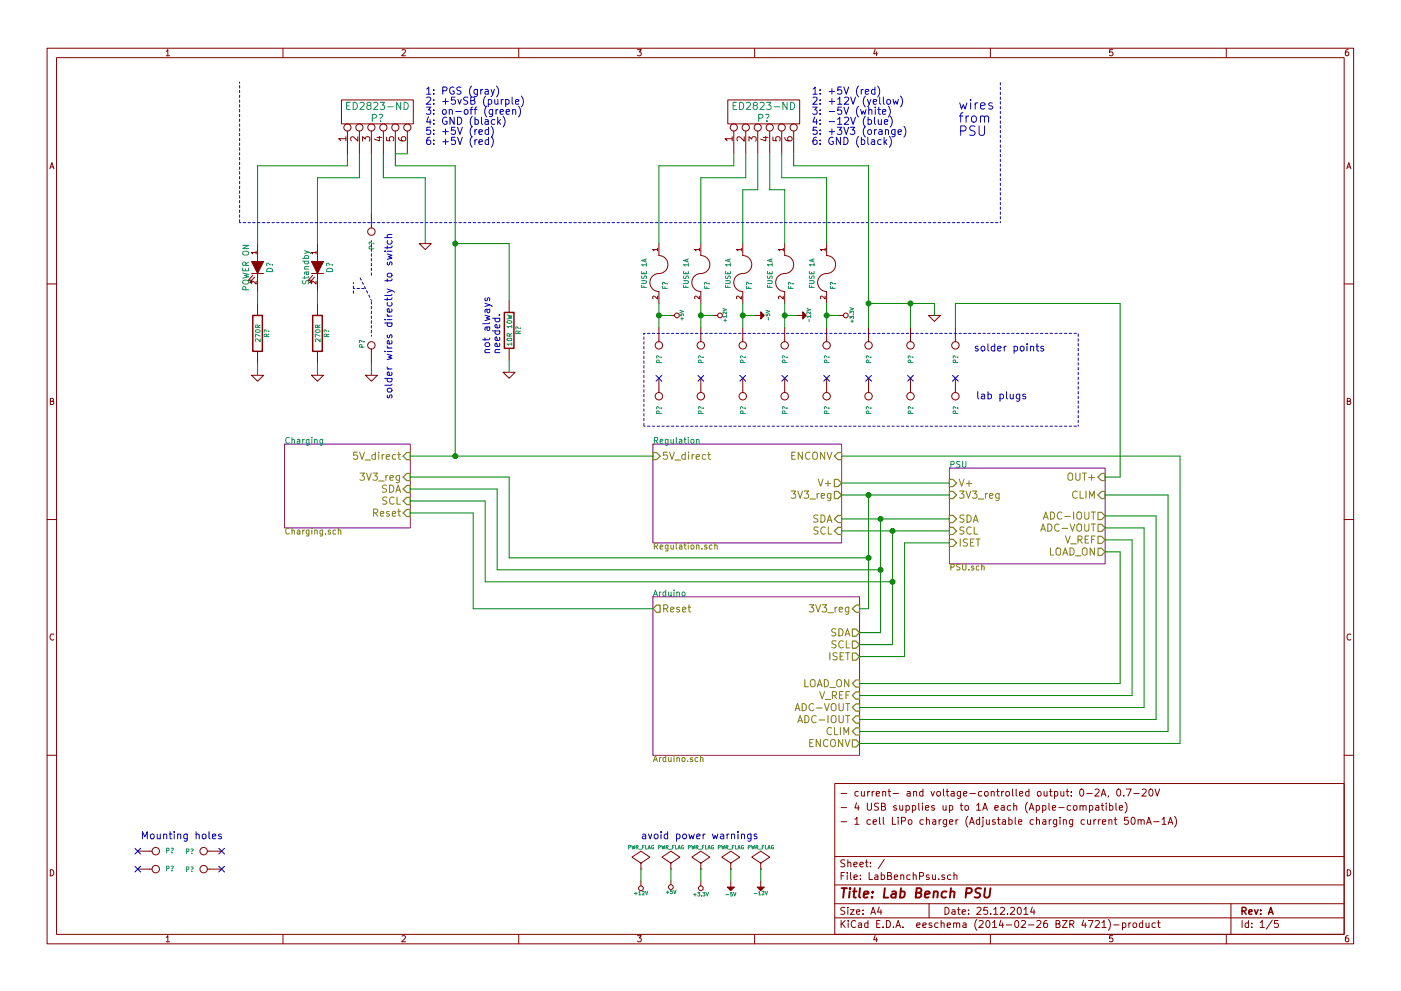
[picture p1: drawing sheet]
<svg xmlns="http://www.w3.org/2000/svg" width="297mm" height="210mm" viewBox="0 0 297 210" stroke-linecap="round" stroke-linejoin="round" font-family="sans-serif">
<g fill="none" stroke="#840000" stroke-width=".21">
<path d="M10 10.2h277v190h-277zM12 12.2h273v186h-273zM35.2 10.9l.4-.4v1.3M35.2 11.8h.8M60 10.2v2M85.2 10.6l.5-.1 .3 .4-.8 .9h.8M110 10.2v2M135.2 10.5h.8l-.5 .5 .3 .1 .2 .2-.1 .4-.2 .1-.5-.1M160 10.2v2M185.5 10.5l-.3 .9h.8M185.9 11v.8M210 10.2v2"/>
<path d="M235.9 10.5h-.6l-.1 .6h.6l.2 .5-.3 .2-.5-.1M260 10.2v2M285.9 10.5l-.4 .1-.2 .2-.1 .8 .3 .2 .4-.1 .1-.4-.1-.2-.4-.1-.3 .3M10.6 35.8l.4-1.3 .4 1.3M10.7 35.4h.6M72.4 21.2h15.2v5.1h-15.2zM73.3 29.4h-1.5l.4 .5M73.3 29v.9M73.7 27.8v4.8M75.9 29v.9l-1.1-.9-.5 .3 .2 .6M76.2 27.8v4.8M76.9 29.9v-.9l.6 .5 .2-.5 .6 .1 .1 .2-.1 .6"/>
<path d="M78.7 27.8v4.8M79.9 29.2h1M80.4 28.9v1l-1.1-.4M81.3 27.8v4.8M82 29.1v.7l.7 .1-.2-.2 .1-.5 .6-.2 .3 .3-.2 .6M83.8 27.8v4.8M84.5 29.2l.1 .4a.99 .99 0 0 0 1.4 0l-.1-.5-.5-.1-.3 .3v.3l.3 .3M86.4 27.8v4.8M154.3 21.2h15.2v5.1h-15.2zM155.2 29.4h-1.5l.5 .5M155.2 29v.9M155.6 27.8v4.8"/>
<path d="M157.8 29v.9l-1.1-.9-.4 .3 .1 .6M158.1 27.8v4.8M158.8 29.9v-.9l.6 .5 .3-.5 .5 .1 .1 .2-.1 .6M160.7 27.8v4.8M161.8 29.2h1.1M162.4 28.9v1l-1.1-.4M163.2 27.8v4.8M163.9 29.1v.7l.7 .1-.1-.2v-.5l.6-.2 .3 .3-.1 .6M165.7 27.8v4.8M166.4 29.2l.1 .4a.99 .99 0 0 0 1.4 0l-.1-.5-.5-.1-.3 .3v.3l.3 .3M168.3 27.8v4.8M285.5 35.8l.5-1.3 .4 1.3"/>
<path d="M285.7 35.4h.6M53.3 58h2.6M53.6 58.4l-1 1.2 .6-.2M54 58.8l-1 1.1 .6-.1M54.3 53.6h-1l.3 .3M54.3 59.7v.6l-.7-.6-.3 .1 .1 .4M54.3 53.3v.6M54.6 51.7v3.8M54.6 58v3.8M66 58h2.6M66.3 58.4l-1 1.2 .6-.2M66.7 58.8l-1 1.1 .6-.1"/>
<path d="M67 53.6h-1l.3 .3M67 59.7v.6l-.7-.6-.3 .1 .1 .4M67 53.3v.6M67.3 51.7v3.8M67.3 58v3.8M78.7 45.3v3.1M88.9 51.7h2.5l-1.2 1.3zM139.4 53h-1l.3 .2M139.4 52.7v.5M139.7 51.7v2.5a1.93 1.93 0 0 1 1.9 2.1 1.93 1.93 0 0 1-2.2 1.8 1.91 1.91 0 0 0-1.6 2 1.91 1.91 0 0 0 1.9 1.7v2.6M148.3 53h-1l.3 .2M148.3 52.7v.5"/>
<path d="M148.6 51.7v2.5a1.93 1.93 0 0 1 1.9 2.1 1.93 1.93 0 0 1-2.2 1.8 1.91 1.91 0 0 0-1.6 2 1.91 1.91 0 0 0 1.9 1.7v2.6M157.2 53h-1l.3 .2M157.2 52.7v.5M157.5 51.7v2.5a1.93 1.93 0 0 1 1.9 2.1 1.93 1.93 0 0 1-2.3 1.8 1.91 1.91 0 0 0-1.5 2 1.91 1.91 0 0 0 1.9 1.7v2.6M166.1 53h-1.1l.4 .2M166.1 52.7v.5M166.4 51.7v2.5a1.93 1.93 0 0 1 1.9 2.1 1.93 1.93 0 0 1-2.3 1.8 1.91 1.91 0 0 0-1.5 2 1.91 1.91 0 0 0 1.9 1.7v2.6M175 53h-1.1l.3 .2M175 52.7v.5M175.3 51.7v2.5a1.93 1.93 0 0 1 1.9 2.1 1.93 1.93 0 0 1-2.3 1.8 1.91 1.91 0 0 0-1.5 2 1.91 1.91 0 0 0 1.9 1.7v2.6M10 60.2h2M53.3 79.6h2.6l-1.3 1.3z"/>
<path d="M54.6 64.4v2.5M54.6 74.5v2.6M66 79.6h2.6l-1.3 1.3zM67.3 64.4v2.5M67.3 74.5v2.6M77.5 79.6h2.5l-1.3 1.3zM78.7 74v3.1M106.7 79h2.5l-1.3 1.3zM107.9 63.7v2.6M107.9 73.9v2.5M139.4 62.8v.6l-.7-.6-.3 .2 .1 .4M139.7 69.5v3"/>
<path d="M142.2 66.9h.8M148.3 62.8v.6l-.7-.6-.3 .2 .1 .4M148.6 69.5v3M151.1 66.9h1M157.2 62.8v.6l-.7-.6-.3 .2 .1 .4M157.5 69.5v3M160 66.9h1.3M166.1 62.8v.6l-.7-.6-.4 .2 .2 .4M166.4 69.5v3M168.9 66.9h1.3M175 62.8v.6l-.8-.6-.3 .2 .1 .4M175.3 69.5v3"/>
<path d="M177.8 66.9h1M184.1 69.5v3M193 69.5v3M196.8 66.9h2.6l-1.3 1.3zM202.6 69.5v3M285 60.2h2M10.7 85.1h.5l.1-.5-.6-.1v1.3h.5l.2-.4-.3-.3M139.7 80.3v3M148.6 80.3v3M157.5 80.3v3M166.4 80.3v3M175.3 80.3v3"/>
<path d="M184.1 80.3v3M193 80.3v3M202.6 80.3v3M285.6 85.1h.6l.1-.5-.7-.1v1.3h.6l.2-.4-.3-.3M10 110.2h2M285 110.2h2M11.4 134.6a.58 .58 0 0 0-.8 .5 .58 .58 0 0 0 .8 .6M286.4 134.6a.58 .58 0 0 0-.8 .5 .58 .58 0 0 0 .8 .6M10 160.2h2M177 166.2h108v32h-108zM178.3 174.3h1.2M178.3 171.3h1.2"/>
<path d="M178.3 168.3h1.2M181.3 173.8l.4-.4v1.5M181.3 174.9h.8M181.6 170.3l-.3 1.1h.9M182 168l-.5-.1-.2 .3v.6l.2 .1 .5-.1M182 170.9v1M182.6 167.9l.1 .9 .4 .1 .2-.1M183.3 167.9v1M183.9 170.4v1.2l.3 .3h.3l.3-.3v-1.2M184 167.9v1M184.4 167.9l-.4 .3M184.5 174l-.4-.1-.3 .3 .1 .6 .2 .1 .4-.1"/>
<path d="M184.9 167.9v1M185.1 174.4l.7-.1v-.3l-.5-.1-.2 .2 .1 .7h.6M185.3 167.9l-.4 .3M185.8 168.4l.7-.1-.1-.3-.4-.1-.2 .2 .1 .7h.5M186.3 170.5l-.6-.1-.3 .3 .1 .3 .7 .3v.5l-.2 .1-.6-.1M186.5 173.4v1.3l.2 .2M186.9 171.1l.7-.1v-.4l-.2-.2h-.5v1.5h.6l.2-.1 .1-.4-.4-.3M187.1 168l.3-.1 .3 .1 .1 .9M187.1 167.9v1M187.3 173.4v1.3l.2 .2M188.3 167.9h.5M188.5 167.4v1.3l.3 .2"/>
<path d="M189.2 173.4v1.5h.7M189.4 168.3h1.1M190 171l-.3-.1-.2 .2v.2l.5 .2v.3h-.5M190.4 173.4v.2M190.4 173.9v1M190.8 170.9v.9l.4 .1 .2-.1M191.1 174.2l.7-.1 .2-.2-.1-.3-.2-.2h-.6v1.5M191.4 170.9v1M192.1 171l.4-.1 .3 .3-.1 .6h-.6M192.1 170.9v1.5M192.4 168h.5l.1 .9M192.6 174l.2-.1 .5 .1v.6l-.1 .2-.4 .1-.2-.1z"/>
<path d="M193 168.3l-.7 .2 .2 .4 .5-.1M193.4 171l.5-.1 .3 .3-.2 .6h-.6M193.4 170.9v1.5M193.7 168l.2-.1 .4 .1v.9M193.7 167.9v1M194.8 170.4v1.3l.2 .2M195.6 170.4v.2M195.6 170.9v1M195.7 168l-.5-.1-.2 .3v.6l.2 .1 .5-.1M195.7 167.4v1.5M195.8 174l-.5-.1-.3 .3 .1 .6 .2 .1 .5-.1M196.2 171.4l.7-.1v-.3l-.5-.1-.2 .2 .1 .7h.6"/>
<path d="M196.4 174l.2-.1 .4 .1 .1 .9M196.4 173.4v1.5M197.4 167.9l.3 1 .4-1M197.8 174h.5l.1 .9M198.1 171l-.4-.1-.2 .2 .1 .2 .5 .2v.3h-.6M198.4 174.3l-.7 .2 .2 .4 .5-.1M198.7 168l.2-.1 .4 .1 .1 .6-.1 .2-.4 .1-.2-.1zM199.1 173.9v1M199.5 173.9l-.4 .3M199.9 170.9l.1 .9 .4 .1 .2-.1M200 167.4v1.3l.2 .2M200.6 170.9v1"/>
<path d="M200.6 167.9h.6M200.7 173.9l-.1 1.4-.2 .1-.3-.1M200.7 174l-.4-.1-.3 .3 .1 .6 .2 .1 .4-.1M200.8 167.4v1.3l.4 .2M201.3 171l.4-.1 .3 .3-.1 .6h-.6M201.3 170.9v1.5M201.3 174.4l.7-.1v-.3l-.5-.1-.2 .2 .1 .7h.6M201.7 168h.6v.9M202.3 168.3l-.7 .2 .2 .4 .5-.1M202.7 173.9v1M203.1 173.9l-.4 .3M203.6 170.9h.5"/>
<path d="M203.7 167.9l-.1 1.4-.2 .1-.4-.1M203.7 168l-.5-.1-.3 .3 .1 .6 .2 .1 .5-.1M203.8 170.4v1.3l.3 .2M204.3 168.4l.7-.1v-.3l-.5-.1-.2 .2 .1 .7h.6M204.6 171l.3-.1 .4 .1 .1 .6-.2 .2-.3 .1-.3-.1zM205.2 173.2a1.71 1.71 0 0 0 0 2.3M205.6 174.9l.4-1.5 .6 1.5M205.7 168.3h1.1M205.7 174.5h.7M207.1 170.8l.4-.4v1.5M207.1 171.9h.8M207.7 174l-.4-.1-.3 .3 .1 .6 .2 .1 .4-.1"/>
<path d="M207.7 173.4v1.5M208.2 168l-.5-.1-.3 .3 .1 .6 .2 .1 .5-.1M208.4 171.9l.4-1.5 .5 1.5M208.4 173.9v1.3l-.3 .2M208.4 173.4v.2M208.5 171.5h.7M208.8 168l.2-.1 .4 .1 .1 .6-.1 .2-.4 .1-.2-.1zM209.1 173.9l.1 .9 .3 .1 .3-.1M209.8 173.9v1M210.2 168l.2-.1 .3 .1 .1 .9M210.2 167.9v1M210.9 171.4l.7-.1v-.3l-.4-.1-.3 .2 .1 .7h.6"/>
<path d="M211 174l-.4-.1-.2 .2 .1 .2 .5 .2v.3h-.6M211.3 167.9h.6M211.5 173.9h.5M211.5 167.4v1.3l.4 .2M211.7 173.4v1.3l.3 .2M212.3 171h.6v.9M212.4 167.9v1M212.5 174h.6l.1 .9M212.8 167.9l-.4 .3M212.9 171.3l-.7 .2 .2 .4 .5-.1M213.2 174.3l-.7 .2 .2 .4 .5-.1M213.3 168l.2-.1 .4 .1 .1 .6-.1 .2-.4 .1-.2-.1z"/>
<path d="M213.9 174l.4-.1 .3 .3-.1 .6h-.6M213.9 173.4v1.5M214.3 171l-.5-.1-.2 .3v.6l.2 .1 .5-.1M214.7 167.4v1.3l.2 .2M214.9 171l.2-.1 .4 .1 .1 .9M214.9 170.4v1.5M215.2 173.4v1.3l.2 .2M215.4 167.4v1.3l.2 .2M216 174.4l.7-.1-.1-.3-.4-.1-.2 .2v.7h.6M216.2 168.4l.7-.1-.1-.3-.4-.1-.2 .2v.7h.6M217.9 170.2a1.71 1.71 0 0 0 0 2.3M218.2 168l-.5-.1-.3 .3 .1 .6 .2 .1 .5-.1"/>
<path d="M218.2 167.4v1.5M218.2 171.9l.5-1.5 .5 1.5M218.3 171.5h.7M219.1 174l-.4-.1-.3 .3 .1 .6 .2 .1 .4-.1M219.7 171l.4-.1 .3 .3-.1 .6h-.6M219.7 170.9v1.5M219.8 174l.2-.1 .3 .1 .1 .9M219.8 173.4v1.5M220 168l.2-.1 .4 .1 .1 .6-.1 .2-.4 .1-.2-.1zM221.1 171l.4-.1 .3 .3-.2 .6h-.5M221.1 170.9v1.5M221.1 174h.6v.9"/>
<path d="M221.4 167.9v.9l.4 .1 .2-.1M221.7 174.3l-.7 .2 .3 .4 .4-.1M222 167.9v1M222.4 170.4v1.3l.2 .2M222.5 173.9v1M222.5 167.9h.6M222.7 167.4v1.3l.4 .2M222.9 173.9l-.4 .3M223.1 171.4l.7-.1v-.3l-.5-.1-.2 .2 .1 .7h.6M223.6 168l.4-.1 .3 .3-.1 .6h-.6M223.6 167.9v1.5M224 173.9v1.4l-.3 .1-.3-.1"/>
<path d="M224 174l-.4-.1-.3 .3 .1 .6 .2 .1 .4-.1M224.5 171.3h1.1M224.7 173.4v.2M224.7 173.9v1M224.9 167.9l.1 .9 .3 .1 .3-.1M225.5 174l.2-.1 .3 .1 .1 .9M225.5 173.9v1M225.6 167.9v1M226.1 167.9h.5M226.3 167.4v1.3l.3 .2M227 171l-.5-.1-.2 .3v.6l.2 .1 .5-.1M227.1 168.8v.1"/>
<path d="M227.1 168v.1M227.4 173.9v1.4l-.2 .1-.4-.1M227.4 174l-.4-.1-.3 .3 .1 .6 .2 .1 .4-.1M227.6 171l.2-.1 .5 .1v.6l-.1 .2-.4 .1-.2-.1zM229 171l.2-.1 .4 .1v.9M229 170.9v1M229.1 167.6l.2-.2a.8 .8 0 0 1 .5 .8 .8 .8 0 0 1-.5 .7l-.4-.6zM229.6 171.1l.2-.2 .4 .1 .1 .9M229.9 174l-.4-.1-.3 .3 .1 .6 .2 .1 .4-.1M230.4 168.3h1.1M230.6 173.9l.1 .9 .3 .1 .2-.1M231 171l.4-.1 .3 .3-.1 .6h-.6"/>
<path d="M231 170.9v1.5M231.2 173.9v1M231.9 173.9v1M232.2 167.6l.6-.2 .2 .4-.9 1.1h.9M232.3 171h.6l.1 .9M232.4 173.9l-.5 .3M232.9 173.9v1M233 171.3l-.7 .2 .2 .4 .5-.1M233.3 173.9l-.4 .3M233.5 168.9l.5-1.5 .5 1.5M233.5 170.9h.5M233.6 168.5h.7"/>
<path d="M233.7 170.4v1.3l.3 .2M233.7 174.4l.7-.1v-.3l-.4-.1-.3 .2 .1 .7h.6M234.5 170.4v.2M234.5 170.9v1M235.1 168.8l-.2 .3M235.1 174l.2-.1 .4 .1v.9M235.1 173.9v1M235.3 171l.4-.1 .3 .3-.2 .6h-.5M235.3 170.4v1.5M236.2 173.9h.6M236.4 173.4v1.3l.4 .2M236.6 170.4v1.3l.2 .2"/>
<path d="M236.9 167.6l.2-.2a.8 .8 0 0 1 .5 .8 .8 .8 0 0 1-.5 .7l-.3-.6zM237.3 171.4l.7-.1v-.3l-.5-.1-.2 .2 .1 .7h.6M238.3 168.8v.1M238.5 170.2a1.71 1.71 0 0 1 0 2.3M238.8 167.4h1l-.6 1.5M239.2 173.4h-.7l-.1 .7 .7-.1 .1 .3v.5l-.2 .1-.6-.1M240 173.6l.2-.2a.8 .8 0 0 1 .5 .7 .8 .8 0 0 1-.5 .8l-.4-.6zM240.4 168.3h1.1M241.3 174l.2-.1 .4 .1v.9M241.3 173.9v1M241.9 174.1l.3-.2 .3 .1 .1 .9M242.2 167.6l.5-.2 .3 .4-.9 1.1h.9"/>
<path d="M243.1 174.9l.5-1.5 .5 1.5M243.2 174.5h.7M243.7 167.6l.2-.2a.8 .8 0 0 1 .6 .8 .8 .8 0 0 1-.6 .7l-.3-.6zM244.6 174.3h1.1M244.9 167.4l.5 1.5 .5-1.5M246.4 173.8l.4-.4v1.5M246.4 174.9h.8M247.7 174.9l.5-1.5 .5 1.5M247.8 174.5h.7M249 173.2a1.71 1.71 0 0 1 0 2.3M285 160.2h2M10.7 184.5a.65 .65 0 0 1 .7 .7 .65 .65 0 0 1-.7 .6z"/>
<path d="M29.2 180.6h3.1M29.2 184.4h3.1M35.2 198.9l.4-.4v1.3M35.2 199.8h.8M43.9 180.6h3.1M43.9 184.4h3.1M60 198.2v2M85.2 198.6l.5-.1 .3 .4-.8 .9h.8M110 198.2v2M135.2 198.5h.8l-.5 .5 .3 .1 .2 .2-.1 .4-.2 .1-.5-.1M135.9 186.9v1.1M135.9 184.4h.1"/>
<path d="M135.9 183.1l1.9-1.2-1.9-1.3-1.9 1.3 1.9 1.2v1.3M142.2 186.9v.8M142.2 184.4h.1M142.2 183.1l1.9-1.2-1.9-1.3-1.9 1.3 1.9 1.2v1.3M148.6 186.9v1.1M148.6 184.4h.1M148.6 183.1l1.9-1.2-1.9-1.3-1.9 1.3 1.9 1.2v1.3M154.9 186.9v1.3M154.9 184.4h.1M154.9 183.1l1.9-1.2-1.9-1.3-1.9 1.3 1.9 1.2v1.3M160 198.2v2M161.3 186.9v1.3"/>
<path d="M161.3 184.4h.1M161.3 183.1l1.9-1.2-1.9-1.3-1.9 1.3 1.9 1.2v1.3M177 194.7h108M177 191.7h108M177 187.8h108M177 181.7h108M178.3 195.3v1.5M178.3 185.8h.5M178.5 195.9l.7 .9M179 185.1h-.7v1.5M179.1 192.6l-.6-.1-.2 .3v.3l.7 .3v.5l-.2 .1-.5-.1M179.1 182.5l-.6-.1-.2 .3v.3l.7 .4v.4l-.2 .1-.5-.1"/>
<path d="M179.2 195.3l-.9 .9M179.6 185.1v.2M179.6 185.6v1M179.8 192.5v.2M179.8 183.1l.2-.2 .3 .1 .1 .9M179.8 182.4v1.5M179.8 193v1M179.8 195.3v.1M179.8 195.8v1M180.3 193h.8l-.8 1h.8M180.3 185.1v1.3l.2 .2M181 183.4l.7-.1v-.3l-.4-.1-.3 .2 .1 .7h.6"/>
<path d="M181.1 186.1l.7-.1-.1-.3-.4-.1-.2 .2v.7h.6M181.4 195.4a.71 .71 0 0 0-1 .5 .71 .71 0 0 0 .7 .9l.3-.1M181.6 193.5l.7-.1v-.3l-.5-.1-.2 .2 .1 .7h.6M182 195.9h.6l.1 .9M182.3 183.4l.7-.1v-.3l-.5-.1-.2 .2 .1 .7h.6M182.4 186.5v.1M182.4 185.7v.1M182.7 196.2l-.7 .2 .2 .4 .5-.1M183 193.9v.1M183 193.1v.1M183.5 182.9h.5M183.7 182.4v1.3l.3 .2"/>
<path d="M184 195.9l-.4-.1-.3 .3 .1 .6 .2 .1 .4-.1M184 195.3v1.5M184.3 185.1v1.5h.7M184.6 183.8v.1M184.6 183v.1M184.6 194l.5-1.5 .5 1.5M184.8 193.6h.7M185.5 185.7h.6v.9M185.5 198.4l-.3 1h.8M185.9 199v.8M185.9 196h.5M186.1 186l-.7 .3 .2 .3 .5-.1"/>
<path d="M186.4 192.4l-.3 1.1h.9M186.6 195.3h-.7v1.5h.7M186.8 193v1M186.8 185.7l.5-.1 .3 .3-.2 .6h-.6M186.8 185.1v1.5M187.2 196.7v.1M187.5 182.3l-1.3 2M187.9 195.3a.76 .76 0 0 1 .9 .7 .76 .76 0 0 1-.9 .8zM188.2 185.8l.7-.1v-.4l-.2-.2h-.5v1.5h.6l.2-.1 .1-.4-.4-.3M189.4 196.7v.1M189.6 186.1l.7-.1v-.3l-.5-.1-.2 .2 .1 .7h.6M189.9 196.8l.5-1.5 .5 1.5"/>
<path d="M190.1 196.4h.7M191 185.7l.2-.1 .4 .1v.9M191 185.6v1M191.4 196.7v.1M193 185.7l-.5-.1-.2 .3v.6l.2 .1 .5-.1M193.6 185.7l.2-.1 .4 .1 .1 .9M193.6 185.1v1.5M194.4 196.3l.7-.1-.1-.3-.4-.1-.2 .2v.7h.6M195 185.9l.7-.1 .1-.2v-.3l-.2-.2h-.6v1.5M195.7 196.3l.7-.1-.1-.3-.4-.1-.2 .2v.7h.6M197 185.7l-.4-.1-.2 .2 .1 .2 .5 .2v.3h-.6M197 191.7v3"/>
<path d="M197.5 195.9l-.3-.1-.2 .2v.2l.5 .2v.3h-.5M197.7 185.6l.1 .9 .3 .1 .2-.1M198.3 185.6v1M198.9 195.9l-.4-.1-.3 .3v.6l.3 .1 .4-.1M199 186.5v.1M199.5 195.9l.2-.1 .4 .1 .1 .9M199.5 195.3v1.5M200.3 185.7l-.4-.1-.2 .2v.2l.6 .2v.3h-.6M200.4 192.5a.76 .76 0 0 1 .8 .8 .76 .76 0 0 1-.8 .7zM200.8 196.3l.7-.1v-.3l-.5-.1-.2 .2 .1 .7h.6M201.6 185.7l-.4-.1-.3 .3 .1 .6 .2 .1 .4-.1M201.9 193.1h.5l.1 .9"/>
<path d="M202.2 195.9l.2-.1 .4 .1v.9M202.2 195.8v1M202.3 185.7l.2-.1 .3 .1 .1 .9M202.3 185.1v1.5M202.5 193.4l-.7 .2 .2 .4 .5-.1M202.8 196l.2-.2 .4 .1 .1 .9M203 193h.6M203.2 192.5v1.3l.4 .2M204 193.5l.7-.1-.1-.3-.4-.1-.2 .2 .1 .7h.5M204.2 195.9h.6v.9M204.8 196.2l-.7 .2 .2 .4 .5-.1M205.4 193.9v.1"/>
<path d="M205.4 193.1v.1M207.1 195.1a1.71 1.71 0 0 0 0 2.3M207.1 192.7l.6-.2 .3 .4-.9 1.1h.9M207.6 195.4l.6-.1 .3 .4-1 1.1h1M209.2 195.4l.2-.1a.8 .8 0 0 1 .5 .7 .8 .8 0 0 1-.5 .8l-.4-.6zM209.3 192.5h-.7v.7l.7-.1 .1 .3-.1 .5-.2 .1-.5-.1M210 198.2v2M210.1 193.9v.1M210.4 195.7l.5-.4v1.5M210.4 196.8h.9M210.7 192.9l.4-.4v1.5M210.7 194h.9"/>
<path d="M212.1 192.7l.6-.2 .3 .4-1 1.1h1M212.2 195.2l-.3 1.1h.9M212.6 195.8v1M213.4 196.2h1.1M213.6 193.9v.1M214.2 192.7l.6-.2 .3 .4-.9 1.1h.9M215.3 195.4l.2-.1a.8 .8 0 0 1 .5 .7 .8 .8 0 0 1-.5 .8l-.4-.6zM215.9 192.6l.1-.1a.8 .8 0 0 1 .6 .8 .8 .8 0 0 1-.6 .7 .97 .97 0 0 1-.1-1.4zM216.6 195.4l.5-.1 .3 .4-.9 1.1h.9M217.1 192.9l.4-.4v1.5M217.1 194h.9M218.1 196.2h1.1"/>
<path d="M218.9 192.4l-.4 1.1h1M219.2 193v1M219.8 195.4l.6-.1 .3 .4-.9 1.1h.9M222 195.3l-.5 .1a1.11 1.11 0 0 0-.1 1.3l.4 .1 .2-.1 .1-.5-.3-.3h-.4l-.1 .3M223.9 196l.7-.1v-.5l-.2-.1h-.5v1.5h.6l.2-.1 .1-.4-.4-.3M225.2 195.3h1.1l-1.1 1.5h1.1M226.8 196.1l.7-.1 .2-.2-.1-.4-.2-.1h-.6v1.5M227.2 196.1l.5 .7M229.7 195.2l-.3 1.1h.9M230.1 195.8v1M230.7 195.3h1l-.6 1.5M232.2 195.4l.6-.1 .3 .4-.9 1.1h.9"/>
<path d="M233.7 195.7l.4-.4v1.5M233.7 196.8h.8M235 195.1a1.71 1.71 0 0 1 0 2.3M235.9 198.5h-.6l-.1 .6h.6l.2 .5-.3 .2-.5-.1M236.1 196.2h1.2M238 195.9l.4-.1 .3 .3-.1 .6h-.6M238 195.8v1.5M239.3 195.8v1M239.8 195.8l-.5 .3M240.3 195.9l.2-.1 .4 .1 .1 .6-.1 .2-.4 .1-.2-.1zM242.3 195.9l-.5-.1-.2 .3v.6l.2 .1 .5-.1M242.3 195.3v1.5"/>
<path d="M243 195.8l.1 .9 .3 .1 .2-.1M243.6 195.8v1M245 195.9l-.5-.1-.3 .3 .1 .6 .2 .1 .5-.1M245.4 195.8h.6M245.6 195.3v1.3l.4 .2M260 198.2v2M261 191.7v6.5M263.3 195.3v1.5M264.7 195.9l-.4-.1-.3 .3 .1 .6 .2 .1 .4-.1M264.7 195.3v1.5M265.4 196.7v.1M265.4 195.9v.1"/>
<path d="M267.2 195.7l.4-.4v1.5M267.2 196.8h.8M269.7 195.2l-1.2 1.9M271 195.3h-.7l-.1 .7 .7-.1 .1 .3v.5l-.2 .1-.6-.1M285.6 184.5a.65 .65 0 0 1 .8 .7 .65 .65 0 0 1-.8 .6zM285.9 198.5l-.4 .1-.2 .2-.1 .8 .3 .2 .4-.1 .1-.4-.1-.2-.4-.1-.3 .3"/>
<circle cx="73.7" cy="27" r=".76"/>
<circle cx="76.2" cy="27" r=".76"/>
<circle cx="78.7" cy="27" r=".76"/>
<circle cx="81.3" cy="27" r=".76"/>
<circle cx="83.8" cy="27" r=".76"/>
<circle cx="86.4" cy="27" r=".76"/>
<circle cx="155.6" cy="27" r=".76"/>
<circle cx="158.1" cy="27" r=".76"/>
<circle cx="160.7" cy="27" r=".76"/>
<circle cx="163.2" cy="27" r=".76"/>
<circle cx="165.7" cy="27" r=".76"/>
<circle cx="168.3" cy="27" r=".76"/>
<circle cx="78.7" cy="49.1" r=".79"/>
<circle cx="78.7" cy="73.3" r=".79"/>
<circle cx="139.7" cy="73.3" r=".79"/>
<circle cx="143.5" cy="66.9" r=".51"/>
<circle cx="148.6" cy="73.3" r=".79"/>
<circle cx="152.7" cy="66.9" r=".51"/>
<circle cx="157.5" cy="73.3" r=".79"/>
<circle cx="166.4" cy="73.3" r=".79"/>
<circle cx="175.3" cy="73.3" r=".79"/>
<circle cx="179.3" cy="66.9" r=".51"/>
<circle cx="184.1" cy="73.3" r=".79"/>
<circle cx="193" cy="73.3" r=".79"/>
<circle cx="202.6" cy="73.3" r=".79"/>
<circle cx="139.7" cy="84.1" r=".79"/>
<circle cx="148.6" cy="84.1" r=".79"/>
<circle cx="157.5" cy="84.1" r=".79"/>
<circle cx="166.4" cy="84.1" r=".79"/>
<circle cx="175.3" cy="84.1" r=".79"/>
<circle cx="184.1" cy="84.1" r=".79"/>
<circle cx="193" cy="84.1" r=".79"/>
<circle cx="202.6" cy="84.1" r=".79"/>
<circle cx="33" cy="184.4" r=".79"/>
<circle cx="33" cy="180.6" r=".79"/>
<circle cx="43.2" cy="184.4" r=".79"/>
<circle cx="43.2" cy="180.6" r=".79"/>
<circle cx="135.9" cy="188.5" r=".51"/>
<circle cx="142.2" cy="188.2" r=".51"/>
<circle cx="148.6" cy="188.5" r=".51"/>
</g>
<path d="M53.6 66.9h2v7.6h-2zM66.3 66.9h2v7.6h-2zM106.9 66.3h2.1v7.6h-2.1zM263.3 193.3l.8-.1 .1-.2-.1-.3-.2-.2h-.6v1.5M263.7 193.3l.5 .7M264.8 193.5l.7-.1-.1-.3-.4-.1-.2 .2v.7h.6M266 193l.3 1 .4-1M267.3 193.9v.1M267.3 193.1v.1M268.9 194l.5-1.5 .5 1.5M269.1 193.6h.7" fill="none" stroke="#840000" stroke-width=".3"/>
<g fill="none" stroke="#840000" stroke-width=".41">
<path d="M178.4 188.4h1.2M179 188.4l-.2 2M180.2 189.1l-.2 1.3M180.2 188.4v.2l.1-.1-.1-.1v.2M180.8 189.1h.8M181.2 188.4l-.2 1.8 .1 .1 .4 .1M182.3 188.4l-.2 1.8 .3 .2M183.1 189.8l1-.2v-.4h-.8l-.2 1 .2 .2 .6-.1M184.9 190.3v.1M185 189.2v.2l-.1-.1 .1-.1v.2M187.6 188.4l-.2 2h.9M189.2 189.2h.7v1.2"/>
<path d="M190 189.6l-.7 .1a.4 .4 0 0 0-.4 .3 .4 .4 0 0 0 .3 .4l.7-.1M191 189.2l.5-.1 .3 .2-.1 1a.67 .67 0 0 1-.9 0M191 188.4l-.2 2M194.3 189.4l.8-.1a.46 .46 0 0 0 .3-.5 .46 .46 0 0 0-.4-.4h-.6l-.3 2h.8l.3-.1 .2-.5-.5-.4M196.1 189.8l1-.2v-.4h-.8l-.2 1 .2 .2 .6-.1M198 189.3l.3-.2 .5 .1-.1 1.2M198 189.1l-.1 1.3M200.7 189.2l-.2-.1a.67 .67 0 0 0-.8 .4v.8l.2 .1 .6-.1M201.5 189.3l.3-.2 .5 .1v1.2M201.6 188.4l-.2 2M204.8 189.5l1-.1a.56 .56 0 0 0 .1-.9l-.9-.1-.3 2M208 188.5l-.8-.1-.3 .2v.6l.8 .4 .1 .5-.4 .3-.8-.1"/>
<path d="M208.9 188.4l-.2 1.7 .3 .3a.67 .67 0 0 0 .8-.3l.2-1.7"/>
</g>
<g fill="none" stroke="#008484" stroke-width=".21">
<path d="M73.5 22.4h.5M74.2 21.7h-.7v1.5h.7M74.9 21.7a.77 .77 0 0 1 .9 .8 .77 .77 0 0 1-.9 .7zM76.3 21.9l.6-.2 .3 .4-.9 1.1h.9M78.1 22.4l-.3-.3 .1-.2 .2-.2 .4 .1 .2 .2-.1 .2-.7 .2-.1 .3v.3l.3 .2h.3l.3-.2v-.3l-.3-.3M78.9 25.1l.8-.1 .1-.2v-.4l-.3-.1h-.6v1.5M79.2 21.9l.6-.2 .3 .4-.9 1.1h.9M80.4 24.3h.5a.5 .5 0 0 1-.2 .8v.1M80.6 21.7h1l-.5 .6 .5 .3-.1 .5-.2 .1-.7-.1M80.7 25.6v.2M82.2 22.7h1.2M85 21.7v1.5l-.9-1.5v1.5"/>
<path d="M85.7 21.7a.77 .77 0 0 1 .9 .8 .77 .77 0 0 1-.9 .7zM155.4 22.4h.5M156.2 21.7h-.8v1.5h.8M156.8 21.7a.77 .77 0 0 1 .9 .8 .77 .77 0 0 1-.9 .7zM158.2 21.9l.6-.2 .3 .4-.9 1.1h.9M160 22.4l-.3-.3 .1-.2 .2-.2 .4 .1 .2 .2-.1 .2-.7 .2-.1 .3v.3l.3 .2h.3l.3-.2v-.3l-.3-.3M160.9 25.1l.7-.1 .1-.2v-.4l-.3-.1h-.5v1.5M161.1 21.9l.6-.2 .3 .4-.9 1.1h.9M162.3 24.3h.5a.5 .5 0 0 1-.2 .8v.1M162.5 21.7h1l-.5 .6 .5 .3-.1 .5-.2 .1-.7-.1M162.6 25.6v.2M164.1 22.7h1.2"/>
<path d="M166.9 21.7v1.5l-.9-1.5v1.5M167.6 21.7a.77 .77 0 0 1 .9 .8 .77 .77 0 0 1-.9 .7zM51.5 57.9l1.2 .3-.9 .3 .9 .2-1.2 .3M51.5 56.8v.6h1.2v-.6M51.5 52h1.2l-1.2 .8h1.2M51.5 59.6l.8-.2a.42 .42 0 0 1 .4 .3 .42 .42 0 0 1 0 .4l-.4 .2-.7-.1-.1-.2zM51.5 53.5l.8-.2a.42 .42 0 0 1 .4 .2 .42 .42 0 0 1 0 .4l-.4 .2h-.7l-.1-.3zM52 57v.4M52.1 56.3l-.1-.6-.4-.1-.1 .7h1.2M52.7 55.6l-.6 .4M56.7 57a.67 .67 0 0 1 .8-.1 .67 .67 0 0 1 .3 .7h-1.3zM57.3 56.2a.41 .41 0 0 0-.8-.2l.1 .4"/>
<path d="M57.7 56.2h.1M64.2 55.4h1.2M64.2 54.8h1.2M64.2 59.5v.6l.4 .1a.54 .54 0 0 1 .7-.6l.1 .2v.4M64.6 53.2l1.1 .4 .1 .2M64.6 58.7v.5M64.6 57.1h.8M64.6 55.4v.4l.2 .2 .6-.1v-.5M64.6 54.8v-.3l.2-.3 .6 .1v.5M64.9 57.7l.2 .6 .3-.2v-.4M65.4 58.7l-.2 .3h-1M65.4 57.7l-.8 .1v.4"/>
<path d="M65.4 56.6h-.8v.3l.1 .2M65.4 53.5l-.8 .3M69.4 57a.67 .67 0 0 1 .8-.1 .67 .67 0 0 1 .3 .7h-1.3zM70 56.2a.41 .41 0 0 0-.8-.2l.1 .4M70.4 56.2h.1M78.8 52.8l-.1-.5h-.4v.5h1M78.9 51.7h-.1a.34 .34 0 0 0-.5-.2v.3M79.2 51.7h.1M136 59.6h.9l.2 .1-.1 .4h-1M136 57.6v.5h1.1v-.5M136.1 58.5v.5h.3a.43 .43 0 0 1 .6-.4v.5M136.5 57.8v.3"/>
<path d="M136.8 55v.5M137.1 56.2h-1.1l.3 .3M137.1 54.9l-1.1 .4 1.1 .3M137.1 55.9v.6M144.9 59.6h.8l.2 .1-.1 .4h-.9M144.9 57.6v.5h1v-.5M145 58.5v.5h.3a.43 .43 0 0 1 .5-.4l.1 .5M145.4 57.8v.3M145.7 55v.5M145.9 56.2h-1l.3 .3M145.9 54.9l-1 .4 1 .3M145.9 55.9v.6"/>
<path d="M153.8 59.6h.8l.2 .1-.1 .4h-.9M153.8 57.6v.5h1v-.5M153.9 58.5v.5h.3a.43 .43 0 0 1 .5-.4l.1 .5M154.3 57.8v.3M154.6 55v.5M154.8 56.2h-1l.3 .3M154.8 54.9l-1 .4 1 .3M154.8 55.9v.6M162.7 59.6h.8l.2 .1-.1 .4h-.9M162.7 57.6v.5h1v-.5M162.8 58.5v.5h.3a.43 .43 0 0 1 .5-.4l.1 .5M163.2 57.8v.3"/>
<path d="M163.4 55v.5M163.7 56.2h-1l.3 .3M163.7 54.9l-1 .4 1 .3M163.7 55.9v.6M171.6 59.6h.8l.2 .1-.1 .4h-.9M171.6 57.6v.5h1v-.5M171.7 58.5v.5h.3a.43 .43 0 0 1 .5-.4l.1 .5M172.1 57.8v.3M172.3 55v.5M172.6 56.2h-1l.3 .3M172.6 54.9l-1 .4 1 .3M172.6 55.9v.6"/>
<path d="M52.1 61.5l-.1-.6-.4-.1-.1 .7h1.2M54.2 70.1a.62 .62 0 0 1 1 .2 .59 .59 0 0 1-1-.1zM54.7 69.5l-.1-.5h-.4v.5h1M55.2 71.9v.6l-.7-.6-.3 .2 .1 .4M55.2 71.3l-1-.4v.6M55.2 69l-.5 .3M56.5 71.4v-.5h-.4l-.1 .5h1M56.6 70.3a.34 .34 0 0 0-.6-.2l.1 .4M56.9 70.3h.1M57 70.9l-.5 .3M66.9 70.1a.62 .62 0 0 1 1 .2 .59 .59 0 0 1-1-.1zM67.4 69.5l-.1-.5h-.4v.5h1"/>
<path d="M67.9 71.9v.6l-.7-.6-.3 .2 .1 .4M67.9 71.3l-1-.4v.6M67.9 69l-.5 .3M69.2 71.4v-.5h-.4l-.1 .5h1M69.3 70.3a.34 .34 0 0 0-.6-.2l.1 .4M69.6 70.3h.1M69.7 70.9l-.5 .3M76.7 73.7v-.5h-.4l-.1 .5h1M76.8 72.5a.34 .34 0 0 0-.6-.1l.1 .3M77.1 72.5h.1M107.5 66.8l1 .3-.7 .2 .7 .2-1 .2M107.5 71.9a.62 .62 0 0 1 1 .2 .59 .59 0 0 1-1-.1z"/>
<path d="M107.5 68.2a.62 .62 0 0 1 1 .2 .59 .59 0 0 1-1-.1zM108 71.3v-.5h-.5v.5h1M108.5 73h-1l.3 .3M108.5 69.3h-1l.3 .3M108.5 69v.6M108.5 72.7v.6M108.5 70.7l-.5 .4M109.9 70.8l-.1-.5h-.4l-.1 .5h1.1M110 69.6h-.1a.34 .34 0 0 0-.6-.1l.1 .3M110.3 69.6h.1M110.4 70.2l-.5 .4M136 60.5v.5h1.1"/>
<path d="M136.5 60.6v.4M139.8 76.9l-.1-.5h-.4l-.1 .5h1M139.9 75.8h-.1a.34 .34 0 0 0-.6-.2l.1 .4M140.1 75.8h.1M140.5 60.7v.5h1M141 60.9v.3M141.1 60.2a.34 .34 0 0 0-.6-.2v.4M141.4 60.2h.1M144.1 66.6v.4h.4l-.1-.4h.4l.1 .1-.1 .3M144.1 65.8l.8 .3-.8 .2M144.3 67.6h.6M144.6 67.3v.6"/>
<path d="M144.9 60.5v.5h1M145.4 60.6v.4M148.6 76.9v-.5h-.4l-.1 .5h1M148.7 75.8a.34 .34 0 0 0-.6-.2l.1 .4M149 75.8h.1M149.4 60.7v.5h1M149.9 60.9v.3M150 60.2a.34 .34 0 0 0-.6-.2v.4M150.3 60.2h.1M153.3 65.5l.8 .2-.8 .3M153.5 68h.6M153.7 67.7v.6"/>
<path d="M153.8 60.5v.5h1M154.1 67.2h-.8l.2 .2M154.1 66.2v.5l-.6-.5-.2 .1v.3M154.1 66.9v.5M154.3 60.6v.4M157.5 76.9v-.5h-.5v.5h1M157.6 75.8a.34 .34 0 0 0-.6-.2v.4M157.9 75.8h.1M158.3 60.7v.5h1M158.7 60.9v.3M158.9 60.2a.34 .34 0 0 0-.6-.2v.4M159.2 60.2h.1"/>
<path d="M162.4 66.6v.4h.4l-.1-.4h.3l.2 .1-.1 .3M162.4 65.8l.8 .3-.8 .2M162.7 60.5v.5h1M162.9 67.3v.6M163.2 60.6v.4M166.4 76.9v-.5h-.5v.5h1M166.5 75.8a.34 .34 0 0 0-.6-.2v.4M166.8 75.8h.1M167.2 60.7v.5h1M167.6 60.9v.3M167.8 60.2h-.1a.34 .34 0 0 0-.5-.2v.4M168.1 60.2h.1"/>
<path d="M171.1 65.5l.7 .2-.7 .3M171.5 67.7v.6M171.6 60.5v.5h1M171.8 67.2h-.7l.2 .2M171.8 66.2v.5l-.5-.5-.2 .1v.3M171.8 66.9v.5M172.1 60.6v.4M175.3 76.9v-.5h-.5v.5h1M175.4 75.8a.34 .34 0 0 0-.6-.2v.4M175.7 75.8h.1M176 60.7v.5h1.1M176.5 60.9v.3"/>
<path d="M176.7 60.2h-.1a.34 .34 0 0 0-.6-.2l.1 .4M177 60.2h.1M180.2 67.6v-.5l.3 .3 .1-.3 .3 .1v.4M180.2 66.5v-.5l.3 .3 .1-.3 .3 .1v.4M180.2 65.3l.8 .2-.8 .3M180.4 68.1h.6M180.7 67.9v.5M180.9 66.8h.1M184.2 76.9l-.1-.5h-.4v.5h1M184.3 75.8a.34 .34 0 0 0-.6-.2v.4M184.6 75.8h.1M193.1 76.9l-.1-.5h-.4v.5h1"/>
<path d="M193.2 75.8h-.1a.34 .34 0 0 0-.5-.2v.4M193.5 75.8h.1M202.6 76.9v-.5h-.5v.5h1M202.7 75.8a.34 .34 0 0 0-.6-.2v.4M203 75.8h.1M61.3 92.9a.56 .56 0 0 0-.7 .5 .56 .56 0 0 0 .7 .5M61.9 93.3l.2-.1 .3 .1v.8M61.9 92.8v1.3M63 93.3h.5l.1 .8M63.6 93.5l-.6 .3 .2 .3 .4-.1M64.2 93.2v.9M64.5 93.2l-.3 .3"/>
<path d="M65.5 93.2v1.2h-.5M65.5 93.3l-.3-.1-.3 .3 .1 .5h.5M66.1 92.8v.1M66.1 93.2v.9M66.7 93.3l.2-.1 .3 .1 .1 .8M66.7 93.2v.9M68.4 93.2v1.2h-.5M68.4 93.3l-.4-.1-.2 .3 .1 .5h.5M138.7 93.5l.6-.1 .1-.5-.7-.1v1.3M139 93.5l.4 .6M139.8 87.7l-.1-.5h-.4l-.1 .5h1M139.9 86.6h-.1a.34 .34 0 0 0-.6-.2l.1 .4"/>
<path d="M140 93.6l.5-.1v-.2l-.4-.1-.1 .2v.6h.5M140.1 86.6h.1M141.6 93.2v1.2h-.5M141.6 93.3l-.3-.1-.3 .3 .1 .5h.5M142.2 93.2l.1 .8 .3 .1 .2-.2M142.8 93.2v.9M143.4 92.8v1.1l.2 .2M144 93.3h.5l.1 .8M144.6 93.5l-.6 .3 .2 .3 .4-.1M145 93.2h.5M145.2 92.8v1.1l.3 .2M145.9 92.8v.1"/>
<path d="M145.9 93.2v.9M146.5 93.3l.4-.1 .2 .3v.3l-.2 .3-.4-.2zM147.7 93.3l.2-.1 .3 .1v.8M147.7 93.2v.9M148.6 87.7v-.5h-.4l-.1 .5h1M148.7 86.6a.34 .34 0 0 0-.6-.2l.1 .4M149 86.6h.1M157.5 87.7v-.5h-.5v.5h1M157.6 86.6a.34 .34 0 0 0-.6-.2v.4M157.9 86.6h.1M166.4 87.7v-.5h-.5v.5h1M166.5 86.6a.34 .34 0 0 0-.6-.2v.4"/>
<path d="M166.8 86.6h.1M175.3 87.7v-.5h-.5v.5h1M175.4 86.6a.34 .34 0 0 0-.6-.2v.4M175.7 86.6h.1M184.2 87.7l-.1-.5h-.4v.5h1M184.3 86.6a.34 .34 0 0 0-.6-.2v.4M184.6 86.6h.1M193.1 87.7l-.1-.5h-.4v.5h1M193.2 86.6h-.1a.34 .34 0 0 0-.5-.2v.4M193.5 86.6h.1M201.6 98.5h.6l.1-.5-.7-.1v1.3M202.6 87.7v-.5h-.5v.5h1"/>
<path d="M202.7 86.6a.34 .34 0 0 0-.6-.2v.4M203 86.6h.1M203.5 97.9h-.6v.5a.54 .54 0 0 1 .6 .6l-.2 .2-.5-.1M204.1 97.9v1l.2 .3h.3l.2-.3v-1M138.6 126.5l.4-1.3 .4 1.3M138.7 126.1h.6M139.8 125.6v.9M140.2 125.6l-.4 .3M141.1 125.7l-.3-.1-.2 .3 .1 .5h.4M141.1 125.2v1.3M141.8 125.6v.8l.3 .1 .2-.2M142.3 125.6v.9"/>
<path d="M142.9 125.2v.1M142.9 125.6v.9M143.5 125.7l.2-.1 .3 .1v.8M143.5 125.6v.9M144.7 125.7l.3-.1 .3 .3v.3l-.3 .3-.3-.2zM133.2 179.8l.4-.1 .1-.3h-.5v.7M133.9 179.4l.2 .7 .2-.5 .1 .5 .2-.7M134.9 179.8l.3-.1 .1-.3h-.4v.7M135.1 179.8l.2 .3M136.2 179.7h.3M136.6 179.4h-.4v.7M136.9 179.4v.7h.3"/>
<path d="M137.5 179.9h.3M138.6 179.4a.35 .35 0 0 0-.5 .3 .35 .35 0 0 0 .5 .4v-.3h-.1M139.6 179.8l.4-.1v-.3h-.4v.7M140.3 179.4l.2 .7 .1-.5 .2 .5 .1-.7M141.2 179.8l.4-.1v-.3h-.4v.7M141.4 179.8l.3 .3M142.6 179.7h.2M142.9 179.4h-.3v.7M143.2 179.4v.7h.4M143.8 179.9h.4M144.9 179.4a.35 .35 0 0 0-.4 .3 .35 .35 0 0 0 .4 .4v-.3h-.1M145.9 179.8l.4-.1 .1-.3h-.5v.7"/>
<path d="M146.6 179.4l.2 .7 .2-.5 .1 .5 .2-.7M147.6 179.8l.3-.1 .1-.3h-.4v.7M147.8 179.8l.2 .3M148.9 179.7h.3M149.3 179.4h-.4v.7M149.6 179.4v.7h.3M150.2 179.9h.3M151.3 179.4a.35 .35 0 0 0-.5 .3 .35 .35 0 0 0 .5 .4v-.3h-.1M152.3 179.8l.4-.1v-.3h-.4v.7M153 179.4l.2 .7 .1-.5 .2 .5 .1-.7M153.9 179.8l.4-.1v-.3h-.4v.7M154.1 179.8l.3 .3"/>
<path d="M155.3 179.7h.2M155.6 179.4h-.3v.7M155.9 179.4v.7h.4M156.5 179.9h.4M157.6 179.4a.35 .35 0 0 0-.4 .3 .35 .35 0 0 0 .4 .4v-.3h-.1M158.6 179.8l.4-.1 .1-.3h-.5v.7M159.3 179.4l.2 .7 .2-.5 .1 .5 .2-.7M160.3 179.8l.3-.1 .1-.3h-.4v.7M160.5 179.8l.2 .3M161.6 179.7h.3M162 179.4h-.4v.7M162.3 179.4v.7h.3"/>
<path d="M162.9 179.9h.3M164 179.4a.35 .35 0 0 0-.5 .3 .35 .35 0 0 0 .5 .4v-.3h-.1M35.3 180.5l.5-.1v-.4h-.5v1M35.3 184.3l.5-.1v-.4h-.5v1M36.3 180h.3a.34 .34 0 0 1-.2 .5v.1M36.3 183.8h.3a.34 .34 0 0 1-.2 .5v.1M36.4 180.9v.1M36.4 184.7v.1M39.5 180.6h.5v-.4l-.5-.1v1M39.5 184.4h.5v-.4l-.5-.1v1M40.5 180.2l.3-.1a.34 .34 0 0 1-.1 .6M40.5 184l.3-.1a.34 .34 0 0 1-.1 .6v.1"/>
<path d="M40.7 181v.1M40.7 184.8v.1M134.5 189.6h.6M134.8 189.3v.6M135.4 189.3l.2-.2v.8M135.4 189.9h.5M135.5 180.2h.5M136.2 189.1h.3l.1 .2-.5 .6h.5M136.8 189.1l.3 .8 .2-.8M137.4 180.1l.2-.7 .3 .7M141.2 189.3h.6M141.6 189v.6"/>
<path d="M141.8 180.2h.6M142.5 188.8h-.3v.4l.3-.1 .1 .4-.2 .1-.2-.1M142.8 188.8l.3 .8 .2-.8M143.7 180.1l.3-.7 .2 .7M147 189.8h.6M147.3 189.5v.6M147.9 189.4h.5l-.3 .2 .3 .2-.1 .2h-.4M148.2 180.2h.5M148.7 190v.1M149 189.4h.5l-.3 .2 .3 .2-.1 .2h-.4M149.7 189.4l.3 .7 .2-.7M150.1 180.1l.2-.7 .3 .7"/>
<path d="M153.9 189.8h.6M154.5 180.2h.6M155.2 189.4h-.3v.3h.3l.1 .3-.2 .1-.2-.1M155.5 189.4l.3 .7 .2-.7M156.4 180.1l.3-.7 .2 .7M159.9 189.6h.6M160.8 189.3l.2-.2v.8M160.8 189.9h.5M160.9 180.2h.5M161.6 189.1h.3l.1 .2-.5 .6h.5M162.2 189.1l.3 .8 .2-.8M162.8 180.1l.2-.7 .3 .7"/>
</g>
<g fill="none" stroke="#0000c2" stroke-width=".21">
<path d="M90.4 18.9l.5-.4v1.5M90.4 20h.9M92 19.8v.2M92 19v.2M93.9 19.3l.7-.1 .2-.2-.1-.4-.2-.1h-.6v1.5M96.2 18.5a.71 .71 0 0 0-.9 .7 .71 .71 0 0 0 .9 .7l.1-.6h-.3M97.7 18.5h-.5l-.3 .1v.4l.7 .3 .1 .4-.3 .3-.5-.1M100 18.3a1.75 1.75 0 0 0 0 2.3M101.2 19v1.2l-.3 .3-.3-.1M101.2 19h-.4l-.3 .3 .1 .6h.6M101.9 19v1M102.4 19l-.5 .3"/>
<path d="M102.9 19h.6v1M103.5 19.3l-.6 .2a.3 .3 0 0 0 .1 .5l.5-.1M104.1 19l.4 1M104.8 19l-.5 1.3-.2 .2M105.3 18.3a1.75 1.75 0 0 1 0 2.3M172.4 18.9l.4-.4v1.5M172.4 20h.9M173.9 19.8v.2M173.9 19v.2M175.8 19.4h1.2M176.4 18.8v1.2M178.4 18.5h-.7l-.1 .7 .2-.2 .5 .1 .2 .6-.3 .3-.6-.2"/>
<path d="M178.9 18.5l.5 1.5 .5-1.5M182 18.3a1.75 1.75 0 0 0 0 2.3M182.6 19v1M183 19l-.4 .3M183.5 19.5l.7-.2-.1-.3h-.4l-.2 .2v.7h.6M185.5 19h-.4l-.3 .3 .1 .6h.6M185.5 18.5v1.5M186.1 18.3a1.75 1.75 0 0 1 0 2.3M90.4 22.7h.9l-.5 .6 .5 .3v.5l-.3 .2-.6-.2M90.4 20.7l.6-.1 .3 .4-.9 1.1h.9M90.8 24.8l-.4 1.1h1M91.2 29.1l-.4 .1a.99 .99 0 0 0 0 1.5l.5-.2v-.5l-.3-.3h-.2l-.4 .3"/>
<path d="M91.2 25.4v1M91.3 27h-.8l-.1 .7 .3-.1 .5 .1 .1 .5-.3 .3-.6-.1M92 22v.1M92 21.2v.1M92 24.1v.2M92 23.3v.2M92 26.2v.2M92 25.4v.2M92 28.4v.1M92 27.6v.1M92 30.5v.2M92 29.7v.2"/>
<path d="M93.9 23.4l.2-.2 .4 .2 .1 .6-.1 .2-.4 .1-.2-.2zM93.9 21.5h1.1M93.9 27.9h1.1M93.9 30.1h1.1M94.5 20.9v1.2M94.5 27.4v1.1M94.5 29.5v1.2M94.7 24.9a.71 .71 0 0 0-.9 .7 .71 .71 0 0 0 .9 .7l.1-.6h-.3M95.2 23.4l.1-.1a.36 .36 0 0 1 .6 .2v.8M95.2 23.2v1.1M96.3 24.9v1.5l-.9-1.5v1.5M96.5 20.6h-.7l-.1 .7 .2-.1 .5 .1 .2 .5-.3 .3-.6-.1"/>
<path d="M96.5 27h-.7l-.1 .7 .2-.1 .5 .1 .2 .5-.3 .3-.6-.1M96.5 29.1h-.7l-.1 .8 .2-.2 .5 .1 .2 .6-.3 .3-.6-.2M96.6 23.7h1.2M97 24.9a.77 .77 0 0 1 .9 .7 .77 .77 0 0 1-.9 .8zM97 27l.5 1.5 .5-1.5M97 29.1l.5 1.6 .5-1.6M97.1 21.1l.3 1 .4-1M98.5 23.4l.2-.2 .5 .2v.6l-.1 .2-.4 .1-.2-.2zM99.2 20.7l-.6-.1-.3 .3 .2 .4 .6 .2v.5l-.2 .1-.6-.1M99.7 23.2h.6M99.8 21.3h.7l.1-.3v-.3l-.8-.1v1.5h.6l.2-.1 .1-.4-.4-.3M100.1 26.8a1.75 1.75 0 0 0 0 2.3"/>
<path d="M100.1 28.9a1.75 1.75 0 0 0 0 2.3M100.1 24.7a1.75 1.75 0 0 0 0 2.3M100.3 22.7l-.4 .3v1.3M100.5 23.2h.6M100.7 27.5v1M100.7 29.6v1.1M100.7 25.4h.4l.3 .3-.1 .6h-.6M100.7 24.9v1.5M101.1 22.7l-.4 .3v1.3M101.1 27.5l-.4 .3M101.1 29.6l-.4 .3M101.5 28l.8-.1-.1-.3-.4-.1-.3 .2 .1 .7h.6"/>
<path d="M101.5 30.1l.8-.1-.1-.3-.4-.1-.3 .3 .1 .7h.6M102.1 24.9v1.3l.2 .2M102.9 25.4h.6v1M102.9 20.4a1.75 1.75 0 0 0 0 2.3M103.2 22.5a1.75 1.75 0 0 0 0 2.3M103.5 21.2l.5-.1 .3 .3-.2 .6h-.6M103.5 25.7l-.6 .2a.3 .3 0 0 0 .1 .5l.5-.1M103.5 21.1v1.5M103.6 27.6l-.5-.1-.3 .3 .2 .6h.6M103.6 29.7l-.5-.1-.3 .3 .2 .7h.6M103.6 27v1.5M103.6 29.1v1.6"/>
<path d="M104.2 26.8a1.75 1.75 0 0 1 0 2.3M104.2 28.9a1.75 1.75 0 0 1 0 2.3M104.4 23.2v1.3l-.2 .3-.4-.1M104.4 23.3l-.4-.1-.3 .3 .2 .7h.5M104.9 21.1l.1 .9 .3 .1 .3-.1M104.9 25.4h-.4l-.3 .3 .1 .6h.6M105.2 23.2v1.1M105.5 24.9v1.5M105.6 21.1v1M105.6 23.2l-.4 .3M105.7 25.8l.4 .6M106 23.7l.8-.1-.1-.3-.5-.1-.2 .3 .1 .7h.6"/>
<path d="M106.1 25.4l-.6 .6M106.3 21.1v1M106.7 24.7a1.75 1.75 0 0 1 0 2.3M106.7 21.1l-.4 .3M107.2 21.2l.4-.1 .3 .3-.1 .6h-.6M107.2 21.1v1.5M107.3 23.7l.8-.1-.1-.3-.5-.1-.2 .3 .1 .7h.6M108.6 20.6v1.3l.2 .2M108.7 23.4l.1-.1a.36 .36 0 0 1 .5 .2v.8M108.7 23.2v1.1M109.3 21.6l.7-.1v-.3l-.5-.1-.2 .2 .1 .7h.6M109.9 22.5a1.75 1.75 0 0 1 0 2.3"/>
<path d="M110.5 20.4a1.75 1.75 0 0 1 0 2.3M172.3 22.7h1l-.6 .6 .6 .3-.1 .5-.3 .2-.6-.2M172.4 20.7l.5-.1 .4 .4-1 1.1h1M172.7 24.8l-.3 1.1h.9M173.1 29.1l-.4 .1a.99 .99 0 0 0 0 1.5l.5-.2 .1-.5-.4-.3h-.2l-.3 .3M173.1 25.4v1M173.2 27h-.8v.7l.2-.1 .5 .1 .2 .5-.4 .3-.5-.1M173.9 22v.1M173.9 21.2v.1M173.9 24.1v.2M173.9 23.3v.2M173.9 26.2v.2"/>
<path d="M173.9 25.4v.2M173.9 28.4v.1M173.9 27.6v.1M173.9 30.5v.2M173.9 29.7v.2M175.8 21.5h1.2M175.8 23.7h1.2M175.8 27.9h1.2M175.8 25.8h1.2M176.4 20.9v1.2M176.4 27.4v1.1M176.6 29.2a.71 .71 0 0 0-.9 .7 .71 .71 0 0 0 .9 .7l.1-.6h-.3"/>
<path d="M177.5 27h1l-.5 .6 .5 .3-.1 .5-.2 .1-.7-.1M177.6 21l.5-.4v1.5M177.6 25.3l.5-.4v1.5M177.6 22.1h.9M177.6 26.4h.9M178.2 29.1v1.6l-.9-1.6v1.6M178.4 22.7h-.7l-.1 .8 .2-.2 .5 .1 .2 .6-.3 .3-.6-.2M178.9 22.7l.5 1.6 .5-1.6M178.9 27l.5 1.5 .5-1.5M178.9 29.1a.77 .77 0 0 1 .9 .8 .77 .77 0 0 1-.9 .8zM179 20.7l.6-.1 .3 .4-.9 1.1h.9M179 25l.6-.1 .3 .4-.9 1.1h.9"/>
<path d="M180.3 27h.9l-.5 .6 .5 .3v.5l-.3 .1-.6-.1M180.4 20.6l.5 1.5 .5-1.5M180.4 24.9l.5 1.5 .5-1.5M182 22.5a1.75 1.75 0 0 0 0 2.3M182 28.9a1.75 1.75 0 0 0 0 2.3M182.5 23.2l.3 1.1 .2-.8 .3 .8 .3-1.1M182.6 29.7l.5-.1 .3 .3-.2 .7h-.6M182.6 29.1v1.6M183.5 20.4a1.75 1.75 0 0 0 0 2.3M183.5 24.7a1.75 1.75 0 0 0 0 2.3M183.5 26.8a1.75 1.75 0 0 0 0 2.3M183.9 21.1l.4 1"/>
<path d="M184 29.1v1.3l.2 .3M184 25.4h.5l.3 .3-.2 .6h-.6M184 27.7l.3-.2 .4 .2 .1 .5-.2 .2-.3 .1-.3-.1zM184 24.9v1.5M184.2 23.4l.1-.1a.36 .36 0 0 1 .6 .2v.8M184.2 22.7v1.6M184.6 21.1l-.5 1.4-.2 .1M184.8 29.7h.6v1M185.1 21.6l.8-.1-.1-.3-.4-.1-.3 .2 .1 .7h.6M185.4 24.9v1.3l.2 .2M185.4 27.5v1M185.4 30l-.6 .1a.3 .3 0 0 0 .1 .6l.5-.1"/>
<path d="M185.6 22.7v.2M185.6 23.2v1.1M185.9 27.5l-.5 .3M186.1 23.2h.6M186.2 25.4l.1 .9 .3 .1 .3-.2M186.3 22.7v1.3l.4 .3M186.4 27.6h.5l.1 .9M186.5 20.6v1.3l.2 .2M186.8 29.7l-.4-.1-.3 .3 .1 .7h.6M186.9 25.4v1M187 27.9l-.6 .1a.3 .3 0 0 0 .1 .5l.5-.1M187.1 23.7l.7-.1v-.3l-.5-.1-.2 .3 .1 .7h.6"/>
<path d="M187.3 20.6v1.3l.2 .2M187.5 29.1v1.6M187.5 25.9l.7-.2v-.3h-.5l-.2 .2 .1 .7h.6M187.6 30.1l.4 .6M187.7 27.7l.1-.1a.36 .36 0 0 1 .6 .1v.8M187.7 27.5v1M188 29.6l-.5 .6M188.1 21.3l.2-.2 .4 .2 .1 .5-.1 .2-.4 .1-.2-.1zM188.3 22.5a1.75 1.75 0 0 1 0 2.3M188.6 28.9a1.75 1.75 0 0 1 0 2.3M188.7 24.7a1.75 1.75 0 0 1 0 2.3M189.3 21.1l.3 1 .3-.7 .3 .7 .3-1"/>
<path d="M189.8 27.5v1.2l-.3 .3h-.4M189.8 27.6l-.5-.1-.3 .3 .2 .6h.6M190.4 28l.7-.1v-.3l-.5-.1-.2 .2 .1 .7h.6M190.9 20.4a1.75 1.75 0 0 1 0 2.3M191.6 26.8a1.75 1.75 0 0 1 0 2.3M203.4 24.6h.8M203.5 21.8l.4 1.3 .3-.9 .4 .9 .4-1.3M203.7 27.8l.9-.1a.55 .55 0 0 0 .2-.6 .55 .55 0 0 0-.4-.4h-.7v2M204.2 23.9l-.4 .1-.1 .2v1.7M204.8 24.6v1.3M205.4 24.6l-.4 .1-.2 .3M205.8 21.1v.2"/>
<path d="M205.8 21.8v1.3M206.1 24.8l.2-.2a.49 .49 0 0 1 .7 .4v.5a.54 .54 0 0 1-.5 .4 .54 .54 0 0 1-.5-.4zM206.7 26.8h-.9a.48 .48 0 0 0-.2 .5 .48 .48 0 0 0 .4 .4l.6 .2 .1 .4-.4 .4-.7-.1M206.8 21.8v1.3M207.3 21.8l-.4 .1-.1 .3M207.6 26.7v1.6l.4 .4h.4l.3-.4v-1.6M207.9 24.8l.1-.1a.5 .5 0 0 1 .7 .2v1M207.9 24.6v1.3M207.9 22.5l1-.2-.1-.4-.6-.1-.3 .3 .1 .9h.8M208.7 24.9a.49 .49 0 0 1 .8-.2l.1 1.2M210.4 21.9l-.5-.1-.3 .3 .1 .3 .7 .2v.4h-.8M81.6 53.3h.1"/>
<path d="M81.6 50.4h1.5M82.1 53.9l1 .3-.7 .3 .7 .3-1 .2M82.1 52.2v.6M82.1 59.2v.6M82.1 53.3h1M82.2 58.1l.6-.1 .3 .5-.3 .3h-.4l-.3-.3zM82.2 55.6l-.1 .4 .2 .2h.2l.2-.6h.3v.6M82.2 51l-.1 .5 .3 .3 .6-.2v-.6M83.1 59.2l-.2 .4h-1.3M83.1 52.2l-.2 .4h-1.3M83.1 49.8h-.8a.37 .37 0 0 0-.2 .3 .37 .37 0 0 0 .1 .3M81.6 74.6h.1"/>
<path d="M81.6 67.8h.1M81.6 68.5h1.5M82.1 77.8l.3 .5M82.1 75.2l1 .2-.7 .3 .7 .3-1 .3M82.1 73.4l.3 .4M82.1 66.6l.3 .5M82.1 61.3l1.4 .5 .1 .2M82.1 78.3h1M82.1 74.6h1M82.1 73.8h1M82.1 67.8h1M82.1 67.1h1"/>
<path d="M82.1 63.2v.5M82.2 71.1l-.1 .3 .2 .3 .2-.1 .2-.5h.3v.6M82.2 68.5l-.1 .5 .3 .3 .6-.2v-.6M82.2 64.2l-.1 .4 .3 .3 .6-.1v-.6M83 79l.1 .4-.2 .2h-.7v-.6l.2-.1 .2 .7M83 72.3l.1 .4-.2 .3-.7-.1v-.6l.2-.1 .2 .8M83 65.6l.1 .4-.2 .2-.7-.1v-.5l.2-.1 .2 .7M83.1 63.2l-.2 .3h-1.3M83.1 62.5l-.2 .2h-1.3M83.1 61.7l-1 .3M102.8 66.9l1 .3-.7 .3 .7 .2-1 .3M102.8 64.3l1.4 .5 .1 .2"/>
<path d="M102.8 74.8h1M102.8 71.7v.6M102.9 63.2l-.1 .4 .2 .2 .3-.1 .1-.5h.4v.6M103 72.8h.7l.1 .2v.4l-.2 .1h-.6l-.2-.3zM103.2 69.4l.1 .6a.3 .3 0 0 0 .5-.1v-.5M103.2 65.6l.1 .7a.3 .3 0 0 0 .5-.2v-.5M103.8 74.2h-.8a.37 .37 0 0 0-.2 .3 .37 .37 0 0 0 .2 .3M103.8 71.7l-.2 .4h-1.3M103.8 69.4l-.9 .1v.5M103.8 68.4l-.2 .3h-1.3M103.8 65.6l-.9 .1v.6M103.8 64.7l-1 .3"/>
<path d="M104.4 70.2h1.6M104.4 67.5h1.6M105 74.8h1M105 70.2v.4l.3 .3 .6-.1v-.6M105 67.5v.5l.3 .3 .6-.2v-.6M105.8 66.8h.2M105.9 72.9l.1 .4-.2 .2h-.8v-.6l.3-.1 .2 .7M105.9 71.6l.1 .4-.2 .2h-.8v-.6l.3-.1 .2 .7M105.9 68.9l.1 .4-.2 .3-.8-.1v-.6l.3-.1 .2 .8M106 74.2h-.8a.37 .37 0 0 0-.3 .3 .37 .37 0 0 0 .2 .3M207.3 73.5h-.3l-.2 .2v.2l.5 .1v.4h-.5M208.1 73.6l.2-.1 .4 .1 .1 .6-.1 .2-.4 .1-.2-.2z"/>
<path d="M209.4 72.9v1.4l.3 .2M210.9 73.5h-.4l-.3 .3 .1 .6h.6M210.9 72.9v1.6M211.5 74l.8-.2-.1-.3h-.4l-.3 .2 .1 .7h.6M212.9 73.5v1M213.3 73.5l-.4 .3M215 73.5h.4l.3 .3-.1 .6h-.6M215 73.5v1.5M216.4 73.6l.2-.1 .4 .1 .1 .6-.1 .2-.4 .1-.2-.2zM217.8 72.9v.2M217.8 73.5v1M218.5 73.6l.1-.1a.36 .36 0 0 1 .6 .2v.8"/>
<path d="M218.5 73.5v1M219.7 73.5h.5M219.9 72.9v1.4l.3 .2M221.2 73.5h-.3l-.3 .2 .1 .2 .5 .1v.4h-.6M81.6 80.3h1.5M82.2 83.8l-.1 .4 .2 .2 .2-.1 .2-.5h.3v.6M82.2 82.5l.6-.1 .3 .5-.3 .3h-.4l-.3-.3zM82.2 80.3l-.1 .4 .3 .3 .6-.1v-.6M83.1 81.5l-.2 .2h-1.3M207.3 83.1v1.3l.2 .2M208.1 83.7h.6l.1 .9M208.8 84l-.7 .1a.3 .3 0 0 0 .2 .5h.5"/>
<path d="M209.5 83.7l.4-.1 .3 .3-.1 .7h-.6M209.5 83.1v1.5M212 83.7l.4-.1 .4 .3-.2 .7h-.6M212 83.6v1.5M213.4 83.1v1.3l.2 .2M214.2 83.6v1h.4l.2-.1M214.8 83.6v1M216.2 83.6v1.3l-.3 .2h-.4M216.2 83.7l-.4-.1-.3 .3 .1 .7h.6M217.4 83.7l-.3-.1-.3 .2 .1 .2 .5 .2v.4h-.6M30.2 178v-1.6l.5 1.1 .5-1.1v1.6M32 177.1l.2-.1 .4 .1 .1 .6-.2 .2-.3 .1-.2-.2z"/>
<path d="M33.3 177l.1 .9 .4 .1 .2-.2M34 177v1M34.7 177.1l.1-.1a.36 .36 0 0 1 .6 .2v.8M34.7 177v1M35.9 177h.5M36.1 176.4v1.4l.3 .2M36.9 176.4v.2M36.9 177v1M37.7 177.1v-.1a.36 .36 0 0 1 .6 .2v.8M37.7 177v1M39.7 177v1.2l-.3 .3-.4-.1M39.7 177h-.4l-.3 .3 .1 .6h.6"/>
<path d="M41.6 177.1l.1-.1a.36 .36 0 0 1 .5 .2v.8M41.6 176.4v1.6M43 177.1l.2-.1 .4 .1 .1 .6-.2 .2-.3 .1-.2-.2zM44.3 176.4v1.4l.3 .2M45 177.5l.8-.2-.1-.3h-.4l-.3 .2 .1 .7h.6M46.9 177h-.3l-.3 .2 .1 .2 .5 .1v.4h-.6M136.2 177h.6l.1 1M136.9 177.3l-.7 .2a.3 .3 0 0 0 .2 .5l.5-.1M137.5 177l.3 1 .4-1M138.8 177.1l.2-.1 .4 .1 .1 .6-.1 .2-.4 .1-.2-.2zM140.2 176.4v.2M140.2 177v1"/>
<path d="M141.6 177h-.5l-.3 .3 .2 .6h.6M141.6 176.4v1.6M143.4 177h.5l.3 .3-.2 .6h-.6M143.4 177v1.5M144.8 177.1l.2-.1 .5 .1v.6l-.1 .2-.4 .1-.2-.2zM146 177l.3 1 .3-.7 .3 .7 .3-1M147.7 177.5l.7-.2v-.3h-.5l-.2 .2 .1 .7h.6M149.1 177v1M149.5 177l-.4 .3M151.1 177l.2 1 .3-.7 .3 .7 .3-1M152.8 177h.6v1M153.4 177.3l-.6 .2a.3 .3 0 0 0 .1 .5l.5-.1"/>
<path d="M154.2 177v1M154.6 177l-.4 .3M155.1 177.1l.1-.1a.36 .36 0 0 1 .6 .2v.8M155.1 177v1M156.5 176.4v.2M156.5 177v1M157.2 177.1l.1-.1a.36 .36 0 0 1 .6 .2v.8M157.2 177v1M159.2 177v1.2l-.2 .3-.4-.1M159.2 177h-.4l-.3 .3 .1 .6h.6M160.5 177h-.4l-.2 .2v.2l.6 .1v.4h-.6"/>
</g>
<g fill="#840000" stroke="#840000" stroke-width=".21">
<path d="M154.2 188.2h1.5l-.8 .8z"/>
<path d="M160.5 188.2h1.6l-.8 .8z"/>
<path d="M53.3 55.5h2.6l-1.3 2.5z"/>
<path d="M66 55.5h2.6l-1.3 2.5z"/>
<path d="M161.3 66.2l.8 .7-.8 .8z"/>
<path d="M170.2 66.2l.7 .7-.7 .8z"/>
</g>
<path d="M60.3 94.2h26.7v17.8h-26.7zM138.4 94.2h40v21h-40zM201.3 99.3h33v20.3h-33zM138.4 126.6h43.8v33.7h-43.8z" fill="none" stroke="#840084" stroke-width=".21"/>
<g fill="none" stroke="#848400" stroke-width=".21">
<path d="M75.7 95.9h-.7l-.1 .8 .3-.2 .5 .1 .1 .6-.3 .3-.6-.2M76.3 95.9l.5 1.6 .5-1.6M77.4 97.6h1.2M79.6 96.5l-.5-.1-.3 .3 .2 .7h.6M79.6 95.9v1.6M80.3 95.9v.2M80.3 96.4v1.1M81 96.4v1.1M81.5 96.4l-.5 .3M81.9 96.9l.7-.1-.1-.3-.4-.1-.2 .3 .1 .7h.5M83.9 96.5l-.4-.1-.3 .3 .1 .7h.6M84.4 96.4h.5"/>
<path d="M84.6 95.9v1.4l.3 .2M141.5 95.9h-.8l-.1 .8 .3-.2 .5 .1 .1 .6-.3 .3-.6-.2M142 95.9l.5 1.6 .5-1.6M143.1 97.6h1.2M145.3 96.5l-.4-.1-.3 .3 .1 .7h.6M145.3 95.9v1.6M146 95.9v.2M146 96.4v1.1M146.7 96.4v1.1M147.2 96.4l-.5 .3M147.6 96.9l.7-.1v-.3l-.5-.1-.2 .3 .1 .7h.6M149.6 96.5l-.4-.1-.3 .3 .1 .7h.6"/>
<path d="M150.1 96.4h.5M150.3 95.9v1.4l.3 .2M167.9 96.7h.5M168.6 95.9h-.7v1.6h.7M170.1 95.9v1.6l-.9-1.6v1.6M171.7 96.1a.72 .72 0 0 0-1 .5 .72 .72 0 0 0 .7 .9l.3-.2M172.4 96.2a.5 .5 0 0 1 .5-.3 .5 .5 0 0 1 .4 .5v.9l-.4 .2a.53 .53 0 0 1-.6-.6zM174.9 95.9v1.6l-.9-1.6v1.6M175.4 95.9l.5 1.6 .5-1.6M61.3 112.2a.56 .56 0 0 0-.7 .5 .56 .56 0 0 0 .7 .5M61.9 112.6l.2-.1h.3v.8M61.9 112.1v1.2"/>
<path d="M63 112.5h.5l.1 .8M63.6 112.8l-.6 .2 .2 .3h.4M64.2 112.5v.8M64.5 112.5l-.3 .2M65.5 112.5v1.1l-.5 .1M65.5 112.5h-.3l-.3 .2 .1 .6h.5M66.1 112.1v.1M66.1 112.5v.8M66.7 112.6l.2-.1h.3l.1 .8M66.7 112.5v.8M68.4 112.5v1.1l-.5 .1M68.4 112.5h-.4l-.2 .2 .1 .6h.5"/>
<path d="M69 113.2v.1M70.1 112.5h-.4l-.1 .1v.2l.5 .1v.4h-.5M71.2 112.5h-.4l-.2 .2 .1 .6h.5M71.7 112.6l.2-.1h.3l.1 .8M71.7 112.1v1.2M76.3 100.4h1l-.5 .6 .5 .2-.1 .5-.2 .2-.7-.2M77.7 100.4l.5 1.5 .5-1.5M79.1 100.4h.9l-.5 .6 .5 .2-.1 .5-.2 .2-.6-.2M79.2 108.8l.7-.1 .2-.2-.1-.4-.2-.1h-.6v1.5M79.6 108.8l.5 .7M80.3 102.1h1.2M80.6 109l.8-.1-.1-.3-.4-.1-.3 .2 .1 .7h.6"/>
<path d="M81.8 100.9v1M82 103l-.6-.1-.2 .2v.4l.6 .3 .2 .4-.3 .2h-.6M82 105.5h-.6l-.3 .3 .2 .3 .6 .3v.4l-.2 .2-.6-.1M82.2 100.9l-.4 .3M82.5 108.6l-.3-.1-.3 .2 .1 .2 .5 .2v.3h-.6M82.6 102.9a.77 .77 0 0 1 .9 .8 .77 .77 0 0 1-.9 .7zM82.7 101.4l.7-.2-.1-.2-.4-.1-.2 .2 .1 .7h.5M83.2 109l.7-.1-.1-.3-.4-.1-.2 .2 .1 .7h.5M83.5 105.6a.72 .72 0 0 0-1 .5 .72 .72 0 0 0 .7 .9l.3-.2M83.9 104.4l.5-1.5 .5 1.5M84 104h.8M84.2 105.5v1.5h.7"/>
<path d="M84.4 108.5h.5M84.6 108v1.3l.3 .2M84.7 100.9v1.2l-.3 .3-.4-.1M84.7 101l-.4-.1-.3 .3 .1 .6h.6M138.7 115.9l.6-.1 .1-.5-.7-.1v1.3M139 115.9l.4 .6M140 116.1l.5-.2v-.2l-.4-.1-.1 .2v.6h.5M141.6 115.6v1.2l-.5 .1M141.6 115.7l-.3-.1-.3 .3 .1 .5h.5M142.2 115.6l.1 .8 .3 .1 .2-.1M142.8 115.6v.9M143.4 115.2v1.1l.2 .2"/>
<path d="M144 115.7h.5l.1 .8M144.6 115.9l-.6 .3 .2 .3 .4-.1M145 115.6h.5M145.2 115.2v1.1l.3 .2M145.9 115.2v.1M145.9 115.6v.9M146.5 115.8l.4-.2 .2 .3v.4l-.2 .2-.4-.1zM147.7 115.8l.2-.2 .3 .1v.8M147.7 115.6v.9M148.8 116.4v.1M149.9 115.7l-.3-.1-.2 .2v.2l.5 .1v.3h-.5M151 115.7l-.4-.1-.2 .3 .1 .5h.5"/>
<path d="M151.5 115.8l.2-.2 .3 .1 .1 .8M151.5 115.2v1.3M167.8 104.2h.9l-.5 .6 .5 .2-.1 .6-.2 .1-.6-.1M169.1 104.2l.5 1.5 .6-1.5M170.5 104.2h.9l-.5 .6 .5 .2v.6l-.3 .1-.6-.1M171.7 105.9h1.2M173.3 104.7v1M173.4 109.3h-.6l-.2 .1v.4l.7 .3 .1 .4-.3 .3-.6-.1M173.5 111.9l-.6-.1-.3 .3 .1 .4 .7 .2v.5l-.2 .1h-.6M173.5 101.6l.5 1.6 .5-1.6M173.7 104.7l-.4 .3M174 109.3a.77 .77 0 0 1 .9 .7 .77 .77 0 0 1-.9 .8z"/>
<path d="M174.1 105.2l.8-.2-.1-.2-.5-.1-.2 .2 .1 .7h.6M175 112a.72 .72 0 0 0-1 .4 .72 .72 0 0 0 .7 .9l.3-.1M175 102.6h1.1M175.4 110.8l.5-1.5 .5 1.5M175.5 110.4h.7M175.6 102v1.2M175.6 111.8v1.5h.8M176.1 104.7v1.2l-.2 .3-.4-.1M176.1 104.8l-.4-.1-.3 .3 .2 .6h.5M203.4 101.6l.5 1.6 .5-1.6M203.5 104.2h.9l-.5 .6 .5 .2-.1 .6-.2 .1-.6-.1M203.5 119.7h-.6v.5a.54 .54 0 0 1 .6 .6l-.2 .1h-.5"/>
<path d="M203.6 114.3v1.6M204.1 119.7v1l.2 .2h.3l.2-.2v-1M204.4 109.3h-.6l-.2 .1v.4l.6 .3 .2 .4-.3 .3-.6-.1M204.4 111.9l-.6-.1-.2 .2v.4l.6 .3 .2 .3-.3 .3h-.6M204.8 104.2l.5 1.5 .5-1.5M204.9 102.6h1.1M205 109.3a.77 .77 0 0 1 .9 .7 .77 .77 0 0 1-.9 .8zM205.1 114.4l-.6-.1-.2 .2v.4l.7 .3 .1 .4-.3 .3-.6-.1M205.5 102v1.2M205.8 115.1h.5M205.9 112a.72 .72 0 0 0-1 .4 .72 .72 0 0 0 .7 .9l.3-.1M206.2 104.2h.9l-.5 .6 .5 .2v.6l-.3 .1-.6-.1"/>
<path d="M206.3 110.8l.6-1.5 .5 1.5M206.5 110.4h.7M206.5 114.3h-.7v1.6h.7M206.6 111.8v1.5h.7M206.9 114.3h.9M207.4 114.3v1.6M207.4 105.9h1.2M208.1 119.7v1.2M208.9 104.7v1M209.4 104.7l-.5 .3M209.8 105.2l.7-.2v-.2l-.5-.1-.2 .2 .1 .7h.6M211.8 104.7v1.2l-.2 .3-.4-.1"/>
<path d="M211.8 104.8l-.4-.1-.3 .3 .2 .6h.5M220.6 112.7l.6-1.5 .5 1.5M220.8 112.3h.7M221.2 110.2l.5-1.6 .5 1.6M221.3 109.7h.8M222.1 111.2a.77 .77 0 0 1 .9 .7 .77 .77 0 0 1-.9 .8zM222.7 108.6a.77 .77 0 0 1 .9 .8 .77 .77 0 0 1-.9 .8zM222.7 116.3v1.5h.7M224 116.5a.5 .5 0 0 1 .5-.3 .5 .5 0 0 1 .4 .6l-.1 .8-.3 .2a.53 .53 0 0 1-.6-.5zM224.6 111.3a.72 .72 0 0 0-1.1 .5 .72 .72 0 0 0 .8 .9l.3-.2M225.1 108.8a.72 .72 0 0 0-1 .5 .72 .72 0 0 0 .7 .9l.3-.2M225.2 112.1h1.2"/>
<path d="M225.3 117.8l.6-1.5 .5 1.5M225.5 117.3h.7M225.8 109.6h1.1M225.9 113.7l.5 1.5 .5-1.5M226.5 100.6a.5 .5 0 0 1 .6-.2 .5 .5 0 0 1 .3 .5v.8l-.3 .2a.53 .53 0 0 1-.7-.5zM226.8 116.3a.77 .77 0 0 1 .9 .7 .77 .77 0 0 1-.9 .8zM226.9 111.2l.5 1.5 .5-1.5M227 115.4h1.2M227.6 108.6v1.6M228 117.9h1.2M228.1 100.4v1.2l.3 .3h.3l.3-.3v-1.2M228.4 104.3a.72 .72 0 0 0-1.1 .5 .72 .72 0 0 0 .8 .9l.3-.1"/>
<path d="M228.4 111.4a.5 .5 0 0 1 .6-.2 .5 .5 0 0 1 .3 .5v.8l-.3 .2a.53 .53 0 0 1-.7-.5zM228.4 108.9a.5 .5 0 0 1 .6-.3 .5 .5 0 0 1 .3 .5v.9l-.3 .2a.53 .53 0 0 1-.7-.6zM228.5 114.5l.8-.1 .1-.2v-.3l-.3-.2h-.6v1.5M228.9 114.5l.5 .7M229 104.2v1.5h.7M229.5 100.4h.9M229.5 116.5a.5 .5 0 0 1 .6-.3 .5 .5 0 0 1 .4 .6l-.1 .8-.3 .2a.53 .53 0 0 1-.6-.5zM229.9 100.4v1.5M230 111.2v1.2l.3 .3h.3l.3-.3v-1.2M230 108.6v1.3l.3 .3h.3l.3-.3v-1.3M230.1 114.4h.5M230.3 104.2v1.5"/>
<path d="M230.8 113.7h-.7v1.5h.7M230.9 101.3h1.1M231 105.7v-1.5l.5 1.1 .5-1.1v1.5M231.4 111.2h.8M231.4 108.6h.8M231.4 100.7v1.2M231.4 114.4h.6M231.8 108.6v1.6M231.8 111.2v1.5M232 116.3v1.5l-.9-1.5v1.5M232.2 113.7h-.8v1.5M140.7 129.1h.8l.1-.3-.1-.3-.2-.2h-.6v1.5"/>
<path d="M141.1 129.1l.5 .7M142.2 129.3l.7-.1-.1-.3-.4-.1-.2 .3v.7h.6M144 128.9l-.3-.1-.2 .3v.2l.5 .1v.4h-.5M144.7 129.3l.7-.1v-.3l-.5-.1-.2 .3 .1 .7h.6M145.9 128.8h.6M146.1 128.3v1.3l.4 .2M171.6 128.3h.9l-.5 .6 .5 .3-.1 .5-.2 .1-.6-.1M172.9 128.3l.6 1.5 .5-1.5M174.3 128.3h1l-.5 .6 .5 .3-.1 .5-.2 .1-.7-.1M175.5 130h1.2M175.9 138.5v1.5M177.1 128.8v1"/>
<path d="M177.2 133.5l-.6-.1-.2 .1v.5l.7 .3 .1 .3-.3 .3-.6-.1M177.3 136l-.6-.1-.2 .2v.4l.6 .3 .2 .4-.3 .3-.6-.1M177.5 128.8l-.4 .3M177.5 138.6l-.6-.1-.2 .1v.5l.6 .2 .2 .4-.3 .3-.6-.1M177.9 133.4a.77 .77 0 0 1 .8 .8 .77 .77 0 0 1-.8 .7zM177.9 129.3l.8-.1-.1-.3-.4-.1-.3 .3 .1 .7h.6M178.1 139.2h.5M178.8 136.1a.72 .72 0 0 0-1 .5 .72 .72 0 0 0 .7 .9l.3-.2M178.9 138.5h-.8v1.5h.8M179.2 134.9l.5-1.5 .5 1.5M179.3 134.5h.7M179.3 138.5h.9"/>
<path d="M179.4 135.9v1.6h.8M179.7 138.5v1.5M180 128.8v1.3l-.3 .2h-.4M180 128.9l-.5-.1-.3 .3 .2 .7h.6M201.6 120.3h.6l.1-.5-.7-.1v1.2M205.4 120.8v.1M206.5 120.2l-.4-.1-.1 .2v.2l.5 .1v.3h-.5M207.6 120.2l-.4-.1-.2 .2 .1 .6h.5M208.1 120.2l.2-.1 .3 .1 .1 .7M168.6 150.8l.5-1.5 .5 1.5M168.7 150.4h.7M169.1 153.3l.5-1.5 .6 1.5"/>
<path d="M169.3 152.9h.7M170.1 149.3a.77 .77 0 0 1 .9 .7 .77 .77 0 0 1-.9 .8zM170.6 151.8a.77 .77 0 0 1 .9 .8 .77 .77 0 0 1-.9 .7zM170.6 144.2v1.5h.8M171.7 157.6h.5M171.9 144.4a.5 .5 0 0 1 .6-.2 .5 .5 0 0 1 .3 .5v.8l-.3 .2a.53 .53 0 0 1-.7-.5zM172.4 156.9h-.7v1.5h.7M172.5 149.4a.72 .72 0 0 0-1 .5 .72 .72 0 0 0 .7 .9l.3-.2M173.1 152a.72 .72 0 0 0-1.1 .5 .72 .72 0 0 0 .7 .8l.4-.1M173.1 150.2h1.2M173.3 145.7l.5-1.5 .5 1.5M173.4 145.3h.7"/>
<path d="M173.7 152.7h1.2M173.8 146.7l.5 1.6 .5-1.6M173.9 156.9v1.5l-.8-1.5v1.5M174.8 144.2a.77 .77 0 0 1 .9 .8 .77 .77 0 0 1-.9 .7zM174.8 149.3l.5 1.5 .5-1.5M175 148.4h1.1M175.5 157a.72 .72 0 0 0-1 .5 .72 .72 0 0 0 .7 .9l.3-.1M175.6 151.8v1.5M175.9 145.9h1.2M176.2 157.1a.5 .5 0 0 1 .6-.2 .5 .5 0 0 1 .3 .5v.8l-.3 .2a.53 .53 0 0 1-.7-.5zM176.3 149.5a.5 .5 0 0 1 .6-.2 .5 .5 0 0 1 .3 .5v.8l-.3 .2a.53 .53 0 0 1-.7-.5zM176.3 152a.5 .5 0 0 1 .6-.2 .5 .5 0 0 1 .3 .5v.8l-.3 .2a.53 .53 0 0 1-.7-.5z"/>
<path d="M176.3 154.5a.72 .72 0 0 0-1 .5 .72 .72 0 0 0 .7 .9l.3-.2M176.5 147.5h.7l.2-.3-.1-.3-.2-.2h-.6v1.6M176.9 147.5l.5 .8M176.9 154.4v1.5h.8M177.5 144.4a.5 .5 0 0 1 .5-.2 .5 .5 0 0 1 .4 .5v.8l-.3 .2a.53 .53 0 0 1-.7-.5zM177.9 149.3v1.2l.3 .3h.3l.3-.3v-1.2M177.9 151.8v1.3l.3 .2h.3l.3-.2v-1.3M178 147.5h.5M178.2 154.4v1.5M178.7 156.9v1.5l-.9-1.5v1.5M178.7 146.7h-.7v1.6h.7M178.9 155.9v-1.5l.5 1 .5-1v1.5"/>
<path d="M179.2 156.9l.5 1.5 .5-1.5M179.3 149.3h.9M179.3 151.8h.9M179.4 147.5h.5M179.7 149.3v1.5M179.7 151.8v1.5M180 144.2v1.5l-.9-1.5v1.5M180.1 146.7h-.7v1.6M138.6 161.6l.4-1.3 .4 1.3M138.7 161.2h.6M139.8 160.7v.9M140.2 160.7l-.4 .3"/>
<path d="M141.1 160.8l-.3-.1-.2 .3 .1 .5h.4M141.1 160.3v1.3M141.8 160.7v.8l.3 .1 .2-.1M142.3 160.7v.9M142.9 160.3v.1M142.9 160.7v.9M143.5 160.9l.2-.2 .3 .1v.8M143.5 160.7v.9M144.7 160.9l.3-.2 .3 .3v.3l-.3 .3-.3-.1zM145.8 161.5v.1M146.8 160.8l-.3-.1-.1 .2v.2l.4 .1v.3h-.4M148 160.8l-.4-.1-.2 .3 .1 .5h.5"/>
<path d="M148.5 160.9l.2-.2 .3 .1v.8M148.5 160.3v1.3"/>
</g>
<g fill="none" stroke="#848400" stroke-width=".25">
<path d="M86.2 96h.8v1.5h-.8l-.7-.7zM138.4 96h.8l.8 .8-.8 .7h-.8zM176.9 96.8l.8-.8h.7v1.5h-.7zM85.5 101.2l.7-.7h.8v1.5h-.8zM86.2 103h.8v1.5h-.8l-.7-.7zM86.2 105.5h.8v1.6h-.8l-.7-.8zM86.2 108.1h.8v1.5h-.8l-.7-.8zM176.9 104.3h.8l.7 .7-.7 .8h-.8zM176.9 101.7h.8l.7 .8-.7 .7h-.8zM177.7 111.9h.7v1.5h-.7l-.8-.8zM177.7 109.3h.7v1.6h-.7l-.8-.8zM201.3 109.3h.8l.7 .8-.7 .8h-.8z"/>
<path d="M201.3 111.9h.8l.7 .7-.7 .8h-.8zM201.3 104.3h.8l.7 .7-.7 .8h-.8zM201.3 101.7h.8l.7 .8-.7 .7h-.8zM201.3 114.4h.8l.7 .8-.7 .7h-.8zM232.8 111.2h.8l.7 .8-.7 .8h-.8zM232.8 113.8h.8l.7 .7-.7 .8h-.8zM232.8 108.7h.8l.7 .8-.7 .7h-.8zM232.8 116.3h.8l.7 .8-.7 .8h-.8zM233.6 100.5h.7v1.5h-.7l-.8-.8zM233.6 104.3h.7v1.5h-.7l-.8-.8zM139.2 128.4h.8v1.5h-.8l-.8-.7zM180.7 133.5h.8l.7 .7-.7 .8h-.8z"/>
<path d="M180.7 136h.8l.7 .8-.7 .7h-.8zM180.7 138.6h.8l.7 .7-.7 .8h-.8zM181.5 128.4h.7v1.5h-.7l-.8-.7zM180.7 157h.8l.7 .7-.7 .8h-.8zM181.5 146.8h.7v1.5h-.7l-.8-.7zM181.5 149.3h.7v1.6h-.7l-.8-.8zM181.5 151.9h.7v1.5h-.7l-.8-.8zM181.5 154.4h.7v1.6h-.7l-.8-.8zM181.5 144.3h.7v1.5h-.7l-.8-.8z"/>
</g>
<g fill="none" stroke="#000084" stroke-width=".21">
<path d="M139.1 79.6l1.2 1.3M140.3 79.6l-1.2 1.3M148 79.6l1.2 1.3M149.2 79.6l-1.2 1.3M156.9 79.6l1.2 1.3M158.1 79.6l-1.2 1.3M165.8 79.6l1.2 1.3M167 79.6l-1.2 1.3M174.7 79.6l1.2 1.3M175.9 79.6l-1.2 1.3M183.5 79.6l1.3 1.3M184.8 79.6l-1.3 1.3"/>
<path d="M192.4 79.6l1.2 1.3M193.6 79.6l-1.2 1.3M202 79.6l1.2 1.3M203.2 79.6l-1.2 1.3M28.6 180l1.2 1.2M29.8 180l-1.2 1.2M46.4 180l1.2 1.2M47.6 180l-1.2 1.2M28.6 183.8l1.2 1.2M29.8 183.8l-1.2 1.2M46.4 183.8l1.2 1.2M47.6 183.8l-1.2 1.2"/>
</g>
<g fill="none" stroke="#008400" stroke-width=".21">
<path d="M73.7 32.6v2.6h-19.1v16.5M76.2 32.6v5.1h-8.9v14M78.7 32.6v12.7M81.3 32.6v5.1h8.9v14M86.4 32.6h-2.6v2.6h12.7v61.6M155.6 32.6v2.6h-15.9v16.5M158.1 32.6v5.1h-9.5v14M160.7 32.6v7.7h-3.2v11.4M163.2 32.6v7.7h3.2v11.4M165.7 32.6v5.1h9.6v14M168.3 32.6v2.6h15.8v34.3M96.5 51.7h11.4v12"/>
<path d="M54.6 61.8v2.6M54.6 77.1v2.5M67.3 61.8v2.6M67.3 77.1v2.5M78.7 77.1v2.5M107.9 76.4v2.6M139.7 64.4v5.1M139.7 66.9h2.5M148.6 64.4v5.1M148.6 66.9h2.5M157.5 66.9h2.5M157.5 64.4v5.1"/>
<path d="M166.4 66.9h2.5M166.4 64.4v5.1M175.3 66.9h2.5M175.3 64.4v5.1M184.1 64.4h14v2.5M193 64.4v5.1M202.6 69.5v-5.1h34.9v36.8h-3.2M87 96.8h51.4M178.4 96.8h71.8v60.9h-68M87 101.2h20.9v17.2h76.2M87 108.8h13.3v20.4h38.1M87 103.8h18.4v17.1h81.3"/>
<path d="M87 106.3h15.9v17.1h86.3M178.4 105h22.9M178.4 110.1h22.9M178.4 112.6h22.9M178.4 102.5h22.9M184.1 105v24.2h-1.9M186.7 110.1v24.1h-4.5M189.2 112.6v24.2h-7M201.3 115.2h-9.5v24.1h-9.6M234.3 105h13.3v50.2h-65.4M234.3 117.1h3.2v27.9h-55.3M234.3 109.5h10.8v43.1h-62.9"/>
<path d="M234.3 112h8.3v38.1h-60.4M234.3 114.5h5.7v33.1h-57.8M135.9 184.4v2.5M142.2 184.4v2.5M148.6 184.4v2.5M154.9 184.4v2.5M161.3 184.4v2.5"/>
</g>
<g fill="#008400" stroke="#008400" stroke-width=".25">
<circle cx="139.7" cy="66.9" r=".51"/>
<circle cx="148.6" cy="66.9" r=".51"/>
<circle cx="157.5" cy="66.9" r=".51"/>
<circle cx="166.4" cy="66.9" r=".51"/>
<circle cx="175.3" cy="66.9" r=".51"/>
<circle cx="184.2" cy="105" r=".51"/>
<circle cx="186.7" cy="110.1" r=".51"/>
<circle cx="189.2" cy="112.6" r=".51"/>
<circle cx="184.2" cy="118.4" r=".51"/>
<circle cx="186.7" cy="120.9" r=".51"/>
<circle cx="189.2" cy="123.4" r=".51"/>
<circle cx="96.5" cy="96.8" r=".51"/>
<circle cx="96.5" cy="51.7" r=".51"/>
<circle cx="184.2" cy="64.4" r=".51"/>
<circle cx="193" cy="64.4" r=".51"/>
</g>
<path d="M50.8 17.4v29.8M50.8 47.2h161.3M74.9 59.9v2.6M78.7 51v7.7M212.1 47.2v-29.8M74.9 61.2h2.6M78.7 71.4v-7.7M78.7 63.7l-2.5-5M136.5 70.7h92.1M136.5 70.7v19.7M136.5 90.4h92.1M228.6 90.4v-19.7" fill="none" stroke="#0000c2" stroke-width=".21" stroke-dasharray=".5" stroke-dashoffset=".3"/>
</svg>
